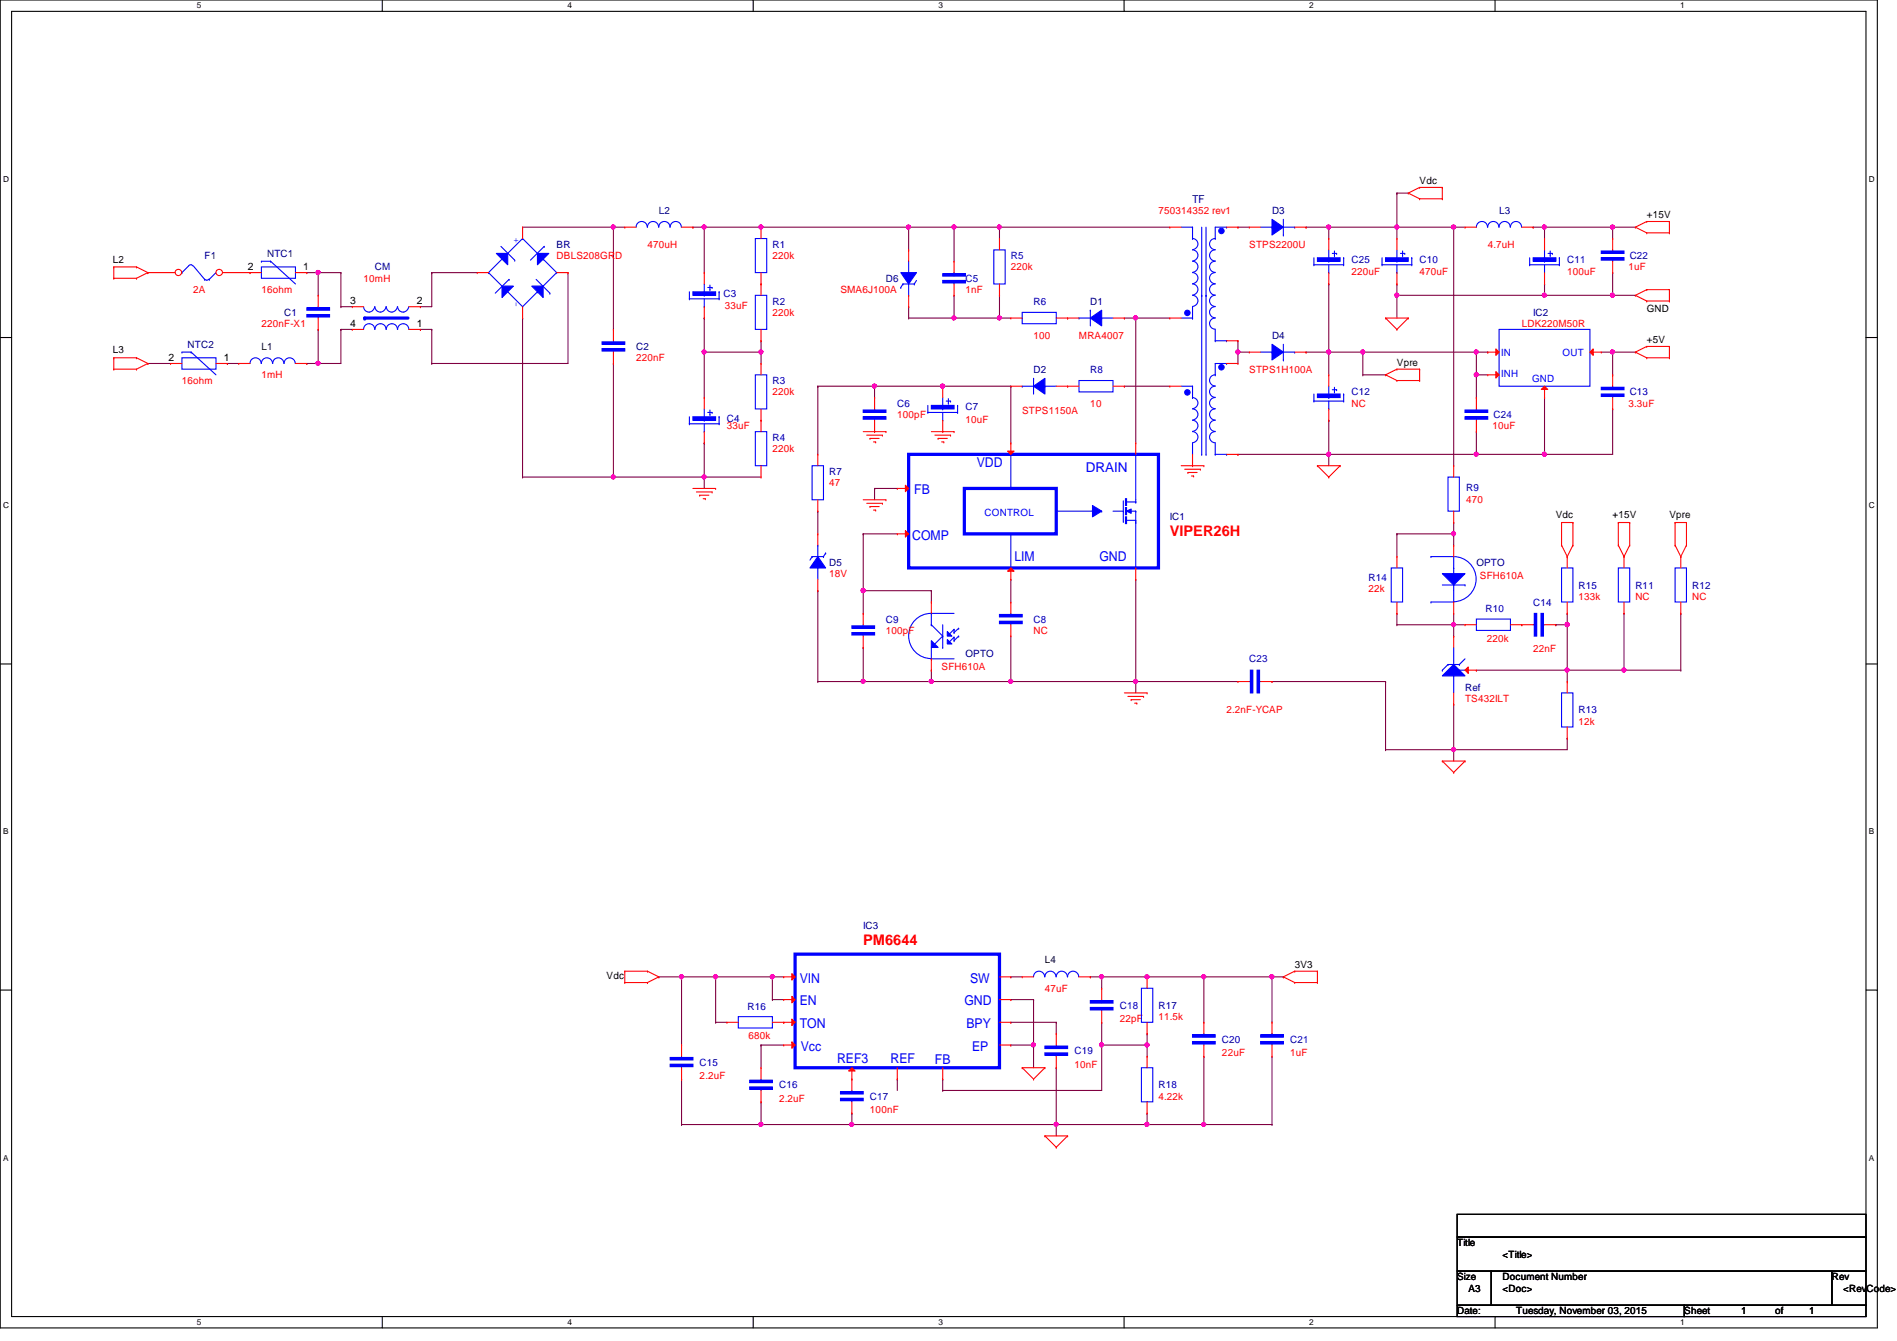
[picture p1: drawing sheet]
<svg xmlns="http://www.w3.org/2000/svg" width="297mm" height="210mm" viewBox="0 0 297 210" stroke-linecap="round" stroke-linejoin="round" font-family="sans-serif">
<defs><g id="words">
<g font-size="2.3" fill="#f00">
<text x="183.2" y="83.9">VIPER26H</text>
<text x="135.2" y="147.9">PM6644</text>
</g>
<g font-size="2.1" fill="#00f">
<text x="143.2" y="77.3">FB</text>
<text x="152.9" y="73.1">VDD</text>
<text x="170" y="74">DRAIN</text>
<text x="142.8" y="84.5">COMP</text>
<text x="158.8" y="87.8">LIM</text>
<text x="172.2" y="87.8">GND</text>
<text x="125.2" y="153.8">VIN</text>
<text x="151.9" y="153.8">SW</text>
<text x="125.2" y="160.9">TON</text>
<text x="125.2" y="157.4">EN</text>
<text x="151" y="157.4">GND</text>
<text x="151.3" y="160.9">BPY</text>
<text x="125.4" y="164.5">Vcc</text>
<text x="131.1" y="166.4">REF3</text>
<text x="139.4" y="166.4">REF</text>
<text x="146.4" y="166.6">FB</text>
<text x="152.2" y="164.5">EP</text>
</g>
<text font-size="1.7" fill="#000080" x="186.7" y="31.8">TF</text>
<g font-size="1.6">
<text x="222.3" y="28.8">Vdc</text>
<text x="257.8" y="34.2">+15V</text>
<text x="17.6" y="41.1">L2</text>
<text x="38.8" y="42.3">2</text>
<text x="47.5" y="42.3">1</text>
<text x="54.8" y="47.6">3</text>
<text x="65.3" y="47.6">2</text>
<text x="54.8" y="51.2">4</text>
<text x="65.3" y="51.2">1</text>
<text x="257.8" y="48.9">GND</text>
<text x="257.8" y="53.7">+5V</text>
<text x="17.6" y="55.3">L3</text>
<text x="26.4" y="56.5">2</text>
<text x="35" y="56.5">1</text>
<text x="218.7" y="57.3">Vpre</text>
<text x="243.6" y="81.1">Vdc</text>
<text x="252.5" y="81.1">+15V</text>
<text x="261.4" y="81.1">Vpre</text>
<text x="95" y="153.3">Vdc</text>
<text x="202.7" y="151.5">3V3</text>
<text x="228.2" y="195.1">Title</text>
<text x="235.3" y="196.8">&lt;Title&gt;</text>
<text x="228.2" y="200.4">Size</text>
<text x="230" y="202.2">A3</text>
<text x="235.3" y="200.4">Document Number</text>
<text x="235.3" y="202.2">&lt;Doc&gt;</text>
<text x="286.8" y="200.4">Rev</text>
<text x="288.6" y="202.2">&lt;RevCode&gt;</text>
<text x="228.2" y="205.7">Date:</text>
<text x="237.4" y="205.7">Tuesday, November 03, 2015</text>
<text x="263.7" y="205.7">Sheet</text>
<text x="272.6" y="205.7">1</text>
<text x="278" y="205.7">of</text>
<text x="283.3" y="205.7">1</text>
</g>
<g font-size="1.6" fill="#000080">
<text x="103.2" y="33.4">L2</text>
<text x="199.2" y="33.4">D3</text>
<text x="234.7" y="33.4">L3</text>
<text x="32" y="40.6">F1</text>
<text x="41.8" y="40.2">NTC1</text>
<text x="87.2" y="38.8">BR</text>
<text x="58.7" y="42.3">CM</text>
<text x="138.7" y="44.1">D6</text>
<text x="170.7" y="47.7">D1</text>
<text x="44.5" y="49.4">C1</text>
<text x="199.2" y="53">D4</text>
<text x="240.1" y="49.4">IC2</text>
<text x="29.4" y="54.4">NTC2</text>
<text x="99.6" y="54.8">C2</text>
<text x="161.8" y="58.3">D2</text>
<text x="183.2" y="81.4">IC1</text>
<text x="129.8" y="88.6">D5</text>
<text x="231.2" y="88.6">OPTO</text>
<text x="151.2" y="102.8">OPTO</text>
<text x="229.4" y="108.1">Ref</text>
<text x="135.2" y="145.5">IC3</text>
</g>
<g font-size="1.6" fill="#f00">
<text x="181.4" y="33.4">750314352 rev1</text>
<text x="87.2" y="40.6">DBLS208GRD</text>
<text x="101.4" y="38.8">470uH</text>
<text x="120.9" y="40.6">220k</text>
<text x="195.6" y="38.8">STPS2200U</text>
<text x="233" y="38.8">4.7uH</text>
<text x="30.3" y="45.9">2A</text>
<text x="40.9" y="45.9">16ohm</text>
<text x="56.9" y="44.1">10mH</text>
<text x="131.6" y="45.9">SMA6J100A</text>
<text x="151.2" y="45.9">1nF</text>
<text x="158.3" y="42.3">220k</text>
<text x="211.6" y="43.1">220uF</text>
<text x="222.3" y="43.1">470uF</text>
<text x="245.4" y="43.1">100uF</text>
<text x="255" y="42.3">1uF</text>
<text x="40.9" y="51.2">220nF-X1</text>
<text x="113.5" y="48.4">33uF</text>
<text x="120.9" y="49.4">220k</text>
<text x="161.8" y="53">100</text>
<text x="168.9" y="53">MRA4007</text>
<text x="238.3" y="51.2">LDK220M50R</text>
<text x="40.9" y="59.2">1mH</text>
<text x="99.6" y="56.6">220nF</text>
<text x="195.6" y="58.3">STPS1H100A</text>
<text x="28.5" y="60.1">16ohm</text>
<text x="120.9" y="61.9">220k</text>
<text x="140.5" y="65.4">100pF</text>
<text x="160.1" y="64.7">STPS1150A</text>
<text x="170.7" y="63.7">10</text>
<text x="211.6" y="63.7">NC</text>
<text x="255" y="63.7">3.3uF</text>
<text x="113.8" y="67.2">33uF</text>
<text x="120.9" y="70.8">220k</text>
<text x="151.2" y="66.2">10uF</text>
<text x="233.7" y="67.2">10uF</text>
<text x="129.8" y="76.1">47</text>
<text x="229.6" y="78.8">470</text>
<text x="129.8" y="90.3">18V</text>
<text x="214.3" y="92.7">22k</text>
<text x="231.7" y="90.7">SFH610A</text>
<text x="247.2" y="93.9">133k</text>
<text x="256.1" y="93.9">NC</text>
<text x="265" y="93.9">NC</text>
<text x="138.7" y="99.2">100pF</text>
<text x="161.8" y="99.2">NC</text>
<text x="232.8" y="100.5">220k</text>
<text x="147.4" y="104.9">SFH610A</text>
<text x="240.1" y="102.1">22nF</text>
<text x="192.1" y="111.7">2.2nF-YCAP</text>
<text x="229.4" y="109.9">TS432ILT</text>
<text x="247.2" y="113.5">12k</text>
<text x="163.6" y="155.2">47uF</text>
<text x="175.3" y="160">22pF</text>
<text x="181.4" y="159.7">11.5k</text>
<text x="117.2" y="162.7">680k</text>
<text x="168.2" y="167.1">10nF</text>
<text x="191.3" y="165.4">22uF</text>
<text x="202" y="165.4">1uF</text>
<text x="109.6" y="168.9">2.2uF</text>
<text x="122" y="172.5">2.2uF</text>
<text x="181.4" y="172.1">4.22k</text>
<text x="136.2" y="174.2">100nF</text>
</g>
<g font-size="1.6" fill="#00f">
<text x="81.2" y="38.1" transform="rotate(-90 81.2 38.1)">+</text>
<text x="81.2" y="48" transform="rotate(-90 81.2 48)">-</text>
<text x="235.1" y="59.1">INH</text>
<text x="235.1" y="55.7">IN</text>
<text x="239.9" y="59.8">GND</text>
<text x="244.7" y="55.7">OUT</text>
<text x="154.2" y="80.7">CONTROL</text>
</g>
<g font-size="1.6" fill="#0000a0">
<text x="120.9" y="38.8">R1</text>
<text x="158.3" y="40.6">R5</text>
<text x="211.6" y="41.1">C25</text>
<text x="222.3" y="41.1">C10</text>
<text x="245.4" y="41.1">C11</text>
<text x="255.2" y="40.6">C22</text>
<text x="113.3" y="46.4">C3</text>
<text x="120.9" y="47.7">R2</text>
<text x="151.2" y="44.1">C5</text>
<text x="161.8" y="47.7">R6</text>
<text x="170.7" y="58.3">R8</text>
<text x="113.8" y="66">C4</text>
<text x="120.9" y="60.1">R3</text>
<text x="140.5" y="63.7">C6</text>
<text x="151.2" y="64.2">C7</text>
<text x="211.6" y="61.9">C12</text>
<text x="233.8" y="65.4">C24</text>
<text x="255.2" y="61.9">C13</text>
<text x="120.9" y="69">R4</text>
<text x="129.8" y="74.3">R7</text>
<text x="229.6" y="76.8">R9</text>
<text x="214.3" y="90.9">R14</text>
<text x="232.6" y="95.8">R10</text>
<text x="240.1" y="94.8">C14</text>
<text x="247.2" y="92.1">R15</text>
<text x="256.1" y="92.1">R11</text>
<text x="265" y="92.1">R12</text>
<text x="138.7" y="97.5">C9</text>
<text x="161.8" y="97.5">C8</text>
<text x="195.6" y="103.7">C23</text>
<text x="247.2" y="111.7">R13</text>
<text x="117" y="158.1">R16</text>
<text x="175.3" y="157.9">C18</text>
<text x="181.4" y="157.9">R17</text>
<text x="109.6" y="166.8">C15</text>
<text x="168.2" y="165">C19</text>
<text x="191.3" y="163.2">C20</text>
<text x="202" y="163.2">C21</text>
<text x="122" y="170.3">C16</text>
<text x="136.2" y="172.1">C17</text>
<text x="181.4" y="170.3">R18</text>
</g>
<g font-size="1.6" fill="#000040">
<text x="40.9" y="54.8">L1</text>
<text x="163.6" y="150.8">L4</text>
</g>
<g font-size="1.3">
<text x="30.8" y="1.3">5</text>
<text x="88.9" y="1.3">4</text>
<text x="146.9" y="1.3">3</text>
<text x="205" y="1.3">2</text>
<text x="263.1" y="1.3">1</text>
<text x=".5" y="28.4">D</text>
<text x="292.6" y="28.4">D</text>
<text x=".5" y="79.5">C</text>
<text x="292.6" y="79.5">C</text>
<text x=".5" y="130.6">B</text>
<text x="292.6" y="130.6">B</text>
<text x=".5" y="181.7">A</text>
<text x="292.6" y="181.7">A</text>
<text x="30.8" y="207.4">5</text>
<text x="88.9" y="207.4">4</text>
<text x="146.9" y="207.4">3</text>
<text x="205" y="207.4">2</text>
<text x="263.1" y="207.4">1</text>
</g>
</g></defs>
<path d="M0 0h294v207.9h-294zM1.8 1.8h290.4v204.3h-290.4z" fill="none" stroke="#000" stroke-width=".17"/>
<g fill="#fff">
<path d="M30.8 .2h.7v1.4h-.7z"/>
<path d="M30.8 206.2h.7v1.4h-.7z"/>
</g>
<path d="M59.9 0v1.8M59.9 206.1v1.8" fill="none" stroke="#000" stroke-width=".17"/>
<g fill="#fff">
<path d="M88.9 .2h.6v1.4h-.6z"/>
<path d="M88.9 206.2h.6v1.4h-.6z"/>
</g>
<path d="M117.9 0v1.8M117.9 206.1v1.8" fill="none" stroke="#000" stroke-width=".17"/>
<g fill="#fff">
<path d="M146.9 .2h.7v1.4h-.7z"/>
<path d="M146.9 206.2h.7v1.4h-.7z"/>
</g>
<path d="M176 0v1.8M176 206.1v1.8" fill="none" stroke="#000" stroke-width=".17"/>
<g fill="#fff">
<path d="M205 .2h.7v1.4h-.7z"/>
<path d="M205 206.2h.7v1.4h-.7z"/>
</g>
<path d="M234.1 0v1.8M234.1 206.1v1.8" fill="none" stroke="#000" stroke-width=".17"/>
<g fill="#fff">
<path d="M263.1 .2h.7v1.4h-.7z"/>
<path d="M263.1 206.2h.7v1.4h-.7z"/>
<path d="M.5 27.3h.9v1.4h-.9z"/>
<path d="M292.6 27.3h.9v1.4h-.9z"/>
<path d="M.5 78.4h.9v1.4h-.9z"/>
<path d="M292.6 78.4h.9v1.4h-.9z"/>
</g>
<path d="M0 52.8h1.8M292.2 52.8h1.8" fill="none" stroke="#000" stroke-width=".17"/>
<g fill="#fff">
<path d="M.5 129.5h.8v1.4h-.8z"/>
<path d="M292.6 129.5h.9v1.4h-.9z"/>
</g>
<path d="M0 103.9h1.8M292.2 103.9h1.8" fill="none" stroke="#000" stroke-width=".17"/>
<g fill="#fff">
<path d="M.5 180.5h.8v1.4h-.8z"/>
<path d="M292.6 180.5h.9v1.4h-.9z"/>
</g>
<path d="M0 155h1.8M292.2 155h1.8" fill="none" stroke="#000" stroke-width=".17"/>
<path d="M158.3 60.5h.1M158.3 60.5v8.8M135.2 83.6h.1M135.2 83.6v8.9M135.2 101.3h.1M135.2 101.3v5.4" fill="none" stroke="#800040" stroke-width=".17"/>
<circle cx="135.1" cy="106.7" r=".32" fill="#f0f"/>
<circle cx="135.1" cy="106.7" r=".32" fill="none" stroke="#f0f" stroke-width=".17"/>
<path d="M108.5 35.6h.1M108.5 35.6h1.8M110.3 35.6h.1M110.3 35.6v7.1M96.1 56.9h.1M96.1 56.9v17.8M135.2 83.6h.1M135.2 83.6h5.3M158.3 90.7h.1M158.3 90.7v3.5M135.2 106.7h.1M135.2 106.7h10.6" fill="none" stroke="#800040" stroke-width=".17"/>
<circle cx="96" cy="74.6" r=".32" fill="#f0f"/>
<circle cx="96" cy="74.6" r=".32" fill="none" stroke="#f0f" stroke-width=".17"/>
<path d="M81.8 35.6h.1M81.8 35.6h14.3M96.1 35.6h.1M96.1 35.6v16M88.9 42.7h.1M88.9 42.7v14.2M81.8 74.7h.1M81.8 74.7h14.3" fill="none" stroke="#800040" stroke-width=".17"/>
<circle cx="96" cy="35.5" r=".32" fill="#f0f"/>
<circle cx="96" cy="35.5" r=".32" fill="none" stroke="#f0f" stroke-width=".17"/>
<path d="M96.1 35.6h.1M96.1 35.6h1.7M110.3 35.6h.1M110.3 35.6h8.9" fill="none" stroke="#800040" stroke-width=".17"/>
<circle cx="119.1" cy="35.5" r=".32" fill="#f0f"/>
<circle cx="119.1" cy="35.5" r=".32" fill="none" stroke="#f0f" stroke-width=".17"/>
<circle cx="110.3" cy="35.5" r=".32" fill="#f0f"/>
<circle cx="110.3" cy="35.5" r=".32" fill="none" stroke="#f0f" stroke-width=".17"/>
<g fill="none" stroke="#800040" stroke-width=".17">
<path d="M218.7 35.6h.1M218.7 35.6h8.9M53.4 42.7h.1M53.4 42.7v5.3M65.8 48h.1M65.8 51.6h.1M65.8 51.6h1.8M67.6 42.7h.1M67.6 51.6h.1M67.6 56.9h.1M67.6 42.7v5.3h-1.8M67.6 51.6v5.3"/>
<path d="M67.6 42.7h7.1M67.6 56.9h21.3"/>
</g>
<circle cx="227.6" cy="35.5" r=".32" fill="#f0f"/>
<circle cx="227.6" cy="35.5" r=".32" fill="none" stroke="#f0f" stroke-width=".17"/>
<circle cx="218.7" cy="35.5" r=".32" fill="#f0f"/>
<circle cx="218.7" cy="35.5" r=".32" fill="none" stroke="#f0f" stroke-width=".17"/>
<path d="M204.5 35.6h.1M204.5 35.6h3.6" fill="none" stroke="#800040" stroke-width=".17"/>
<circle cx="208" cy="35.5" r=".32" fill="#f0f"/>
<circle cx="208" cy="35.5" r=".32" fill="none" stroke="#f0f" stroke-width=".17"/>
<path d="M218.7 35.6h.1M218.7 35.6v1.7M240.1 35.6h.1M240.1 35.6h12.4M241.8 35.6h.1M241.8 35.6v1.7M241.8 44.4h.1M241.8 44.4v1.8" fill="none" stroke="#800040" stroke-width=".17"/>
<circle cx="241.8" cy="35.5" r=".32" fill="#f0f"/>
<circle cx="241.8" cy="35.5" r=".32" fill="none" stroke="#f0f" stroke-width=".17"/>
<path d="M193.8 53.3h.1M193.8 53.3v1.8" fill="none" stroke="#800040" stroke-width=".17"/>
<circle cx="193.8" cy="55.1" r=".32" fill="#f0f"/>
<circle cx="193.8" cy="55.1" r=".32" fill="none" stroke="#f0f" stroke-width=".17"/>
<path d="M252.5 35.6h.1M252.5 35.6h3.6M252.5 35.6v1.7M204.5 55.1h.1M204.5 55.1h3.6M208.1 55.1h.1M208.1 55.1v3.6M193.8 71.1h.1M208.1 65.8h.1M208.1 65.8v5.3h-14.3" fill="none" stroke="#800040" stroke-width=".17"/>
<circle cx="252.5" cy="35.5" r=".32" fill="#f0f"/>
<circle cx="252.5" cy="35.5" r=".32" fill="none" stroke="#f0f" stroke-width=".17"/>
<path d="M252.5 46.2h.1M252.5 42.7h.1M252.5 46.2h3.6M252.5 42.7v3.5" fill="none" stroke="#800040" stroke-width=".17"/>
<circle cx="252.5" cy="46.2" r=".32" fill="#f0f"/>
<circle cx="252.5" cy="46.2" r=".32" fill="none" stroke="#f0f" stroke-width=".17"/>
<path d="M208.1 55.1h5.3M213.4 55.1h.1M241.8 62.2h.1M241.8 62.2v8.9" fill="none" stroke="#800040" stroke-width=".17"/>
<circle cx="241.8" cy="71.1" r=".32" fill="#f0f"/>
<circle cx="241.8" cy="71.1" r=".32" fill="none" stroke="#f0f" stroke-width=".17"/>
<path d="M208.1 71.1h23.1M231.2 71.1h.1" fill="none" stroke="#800040" stroke-width=".17"/>
<circle cx="208" cy="71.1" r=".32" fill="#f0f"/>
<circle cx="208" cy="71.1" r=".32" fill="none" stroke="#f0f" stroke-width=".17"/>
<circle cx="231.2" cy="71.1" r=".32" fill="#f0f"/>
<circle cx="231.2" cy="71.1" r=".32" fill="none" stroke="#f0f" stroke-width=".17"/>
<path d="M149.4 35.6h.1M149.4 35.6h33.8M149.4 35.6v5.3M156.5 35.6h.1M156.5 35.6v1.7M252.5 55.1h.1M252.5 55.1h3.6M252.5 64h.1M252.5 64v7.1" fill="none" stroke="#800040" stroke-width=".17"/>
<circle cx="156.5" cy="35.5" r=".32" fill="#f0f"/>
<circle cx="156.5" cy="35.5" r=".32" fill="none" stroke="#f0f" stroke-width=".17"/>
<path d="M149.4 46.2h.1M149.4 49.8h.1M149.4 46.2v3.6M149.4 49.8h8.9M156.5 46.2h.1M156.5 49.8h.1M156.5 46.2v3.6" fill="none" stroke="#800040" stroke-width=".17"/>
<circle cx="156.5" cy="49.8" r=".32" fill="#f0f"/>
<circle cx="156.5" cy="49.8" r=".32" fill="none" stroke="#f0f" stroke-width=".17"/>
<path d="M176.1 49.8h.1M176.1 49.8h7.1M177.8 49.8h.1M177.8 90.7h.1M177.8 90.7v16" fill="none" stroke="#800040" stroke-width=".17"/>
<circle cx="177.8" cy="106.7" r=".32" fill="#f0f"/>
<circle cx="177.8" cy="106.7" r=".32" fill="none" stroke="#f0f" stroke-width=".17"/>
<path d="M23.2 56.9h.1M23.2 56.9h3.5M48 42.7h.1M48 42.7h1.8M145.8 106.7h12.5M158.3 106.7h.1M177.8 106.7h.1M177.8 106.7v1.8" fill="none" stroke="#800040" stroke-width=".17"/>
<circle cx="49.8" cy="42.6" r=".32" fill="#f0f"/>
<circle cx="49.8" cy="42.6" r=".32" fill="none" stroke="#f0f" stroke-width=".17"/>
<path d="M35.6 56.9h.1M35.6 56.9h1.8M48 56.9h.1M49.8 51.6h.1M49.8 51.6v5.3h-1.8M53.4 51.6h.1M53.4 48h.1M53.4 51.6v5.3M53.4 48h1.8M53.4 51.6h1.8" fill="none" stroke="#800040" stroke-width=".17"/>
<circle cx="49.8" cy="56.9" r=".32" fill="#f0f"/>
<circle cx="49.8" cy="56.9" r=".32" fill="none" stroke="#f0f" stroke-width=".17"/>
<path d="M49.8 56.9h.1M49.8 42.7h.1M49.8 56.9h3.6M49.8 42.7v3.5M49.8 42.7h3.6M81.8 49.8h.1M81.8 49.8v24.9M110.3 49.8h.1M110.3 49.8v5.3" fill="none" stroke="#800040" stroke-width=".17"/>
<circle cx="110.3" cy="55.1" r=".32" fill="#f0f"/>
<circle cx="110.3" cy="55.1" r=".32" fill="none" stroke="#f0f" stroke-width=".17"/>
<path d="M110.3 55.1h.1M110.3 55.1v7.1M119.2 53.3h.1M119.2 53.3v1.8h-8.9" fill="none" stroke="#800040" stroke-width=".17"/>
<circle cx="119.1" cy="55.1" r=".32" fill="#f0f"/>
<circle cx="119.1" cy="55.1" r=".32" fill="none" stroke="#f0f" stroke-width=".17"/>
<path d="M119.2 55.1h.1M119.2 55.1v1.8M110.3 69.3h.1M110.3 74.7h.1M110.3 69.3v5.4M110.3 74.7h8.9" fill="none" stroke="#800040" stroke-width=".17"/>
<circle cx="110.3" cy="74.6" r=".32" fill="#f0f"/>
<circle cx="110.3" cy="74.6" r=".32" fill="none" stroke="#f0f" stroke-width=".17"/>
<path d="M142.3 35.6h.1M142.3 35.6v3.5M142.3 35.6h7.1M96.1 74.7h.1M96.1 74.7h14.2M110.3 74.7h.1M110.3 74.7v1.8" fill="none" stroke="#800040" stroke-width=".17"/>
<circle cx="149.4" cy="35.5" r=".32" fill="#f0f"/>
<circle cx="149.4" cy="35.5" r=".32" fill="none" stroke="#f0f" stroke-width=".17"/>
<circle cx="142.3" cy="35.5" r=".32" fill="#f0f"/>
<circle cx="142.3" cy="35.5" r=".32" fill="none" stroke="#f0f" stroke-width=".17"/>
<path d="M142.3 48h.1M142.3 49.8h.1M142.3 48v1.8M142.3 49.8h7.1" fill="none" stroke="#800040" stroke-width=".17"/>
<circle cx="149.4" cy="49.8" r=".32" fill="#f0f"/>
<circle cx="149.4" cy="49.8" r=".32" fill="none" stroke="#f0f" stroke-width=".17"/>
<path d="M177.8 49.8h.1M177.8 49.8v19.5" fill="none" stroke="#800040" stroke-width=".17"/>
<circle cx="177.8" cy="49.8" r=".32" fill="#f0f"/>
<circle cx="177.8" cy="49.8" r=".32" fill="none" stroke="#f0f" stroke-width=".17"/>
<path d="M193.8 35.6h.1M193.8 35.6h1.8M147.6 60.5h.1M147.6 60.5h10.7M176.1 60.5h.1M176.1 60.5h7.1" fill="none" stroke="#800040" stroke-width=".17"/>
<circle cx="147.6" cy="60.4" r=".32" fill="#f0f"/>
<circle cx="147.6" cy="60.4" r=".32" fill="none" stroke="#f0f" stroke-width=".17"/>
<path d="M218.7 97.8h.1M218.7 97.8h8.9" fill="none" stroke="#800040" stroke-width=".17"/>
<circle cx="227.6" cy="97.8" r=".32" fill="#f0f"/>
<circle cx="227.6" cy="97.8" r=".32" fill="none" stroke="#f0f" stroke-width=".17"/>
<path d="M218.7 83.6h.1M218.7 83.6v3.5M218.7 83.6h8.9M227.6 110.2h.1M227.6 110.2v7.1" fill="none" stroke="#800040" stroke-width=".17"/>
<circle cx="227.6" cy="83.5" r=".32" fill="#f0f"/>
<circle cx="227.6" cy="83.5" r=".32" fill="none" stroke="#f0f" stroke-width=".17"/>
<path d="M227.6 83.6h.1M227.6 83.6v1.7M245.4 104.9h.1M245.4 104.9v1.8" fill="none" stroke="#800040" stroke-width=".17"/>
<circle cx="245.4" cy="104.9" r=".32" fill="#f0f"/>
<circle cx="245.4" cy="104.9" r=".32" fill="none" stroke="#f0f" stroke-width=".17"/>
<path d="M128.1 60.5h.1M128.1 60.5h8.8M136.9 76.5h.1M136.9 76.5v1.7M136.9 76.5h3.6M227.6 81.8h.1M227.6 81.8v1.8M231.2 104.9h.1M231.2 104.9h14.2" fill="none" stroke="#800040" stroke-width=".17"/>
<circle cx="136.9" cy="60.4" r=".32" fill="#f0f"/>
<circle cx="136.9" cy="60.4" r=".32" fill="none" stroke="#f0f" stroke-width=".17"/>
<path d="M128.1 80h.1M128.1 92.5h.1M128.1 80v3.6M128.1 92.5v14.2M135.2 92.5h.1M135.2 92.5h10.6M135.2 92.5v3.5M145.8 92.5h.1M145.8 92.5v1.7M128.1 106.7h.1M128.1 106.7h7.1" fill="none" stroke="#800040" stroke-width=".17"/>
<circle cx="135.1" cy="92.4" r=".32" fill="#f0f"/>
<circle cx="135.1" cy="92.4" r=".32" fill="none" stroke="#f0f" stroke-width=".17"/>
<path d="M145.8 104.9h.1M145.8 104.9v1.8" fill="none" stroke="#800040" stroke-width=".17"/>
<circle cx="145.8" cy="106.7" r=".32" fill="#f0f"/>
<circle cx="145.8" cy="106.7" r=".32" fill="none" stroke="#f0f" stroke-width=".17"/>
<g fill="none" stroke="#800040" stroke-width=".17">
<path d="M119.2 35.6h.1M119.2 35.6h23.1M208.1 35.6h.1M208.1 35.6v1.7M208.1 35.6h10.6M193.8 55.1h.1M193.8 55.1h1.8M193.8 55.1v1.8M208.1 44.4h.1M208.1 44.4v10.7M128.1 60.5h.1M128.1 60.5v10.6"/>
<path d="M136.9 60.5h.1M136.9 60.5v1.7M136.9 60.5h10.7M208.1 71.1h.1M208.1 71.1v1.8"/>
</g>
<circle cx="208" cy="55.1" r=".32" fill="#f0f"/>
<circle cx="208" cy="55.1" r=".32" fill="none" stroke="#f0f" stroke-width=".17"/>
<path d="M218.7 46.2h.1M218.7 46.2h33.8M241.8 46.2h.1" fill="none" stroke="#800040" stroke-width=".17"/>
<circle cx="241.8" cy="46.2" r=".32" fill="#f0f"/>
<circle cx="241.8" cy="46.2" r=".32" fill="none" stroke="#f0f" stroke-width=".17"/>
<circle cx="218.7" cy="46.2" r=".32" fill="#f0f"/>
<circle cx="218.7" cy="46.2" r=".32" fill="none" stroke="#f0f" stroke-width=".17"/>
<g fill="none" stroke="#800040" stroke-width=".17">
<path d="M227.6 35.6h.1M227.6 35.6v37.3M227.6 35.6h1.8M218.7 44.4h.1M218.7 46.2h.1M218.7 44.4v5.4M252.5 55.1h.1M252.5 55.1v3.6M241.8 71.1h.1M241.8 71.1h10.7M245.4 96h.1M245.4 96v1.8"/>
<path d="M227.6 117.3h.1M227.6 117.3h17.8M227.6 117.3v1.8"/>
</g>
<circle cx="252.5" cy="55.1" r=".32" fill="#f0f"/>
<circle cx="252.5" cy="55.1" r=".32" fill="none" stroke="#f0f" stroke-width=".17"/>
<path d="M227.6 97.8h.1M227.6 97.8h1.8M243.6 97.8h.1M243.6 97.8h1.8" fill="none" stroke="#800040" stroke-width=".17"/>
<circle cx="245.4" cy="97.8" r=".32" fill="#f0f"/>
<circle cx="245.4" cy="97.8" r=".32" fill="none" stroke="#f0f" stroke-width=".17"/>
<g fill="none" stroke="#800040" stroke-width=".17">
<path d="M227.6 97.8h.1M227.6 96v1.8M245.4 97.8h.1M245.4 97.8v7.1M177.8 106.7h.1M177.8 106.7h16M199.2 106.7h.1M199.2 106.7h17.8M217 106.7h.1M217 117.3h.1M217 106.7v10.6M217 117.3h10.6"/>
<path d="M245.4 115.6h.1M245.4 115.6v1.7"/>
</g>
<circle cx="227.6" cy="117.3" r=".32" fill="#f0f"/>
<circle cx="227.6" cy="117.3" r=".32" fill="none" stroke="#f0f" stroke-width=".17"/>
<path d="M170.7 152.9h.1M170.7 152.9h8.9M172.5 152.9h.1M172.5 152.9v1.8" fill="none" stroke="#800040" stroke-width=".17"/>
<circle cx="172.5" cy="152.9" r=".32" fill="#f0f"/>
<circle cx="172.5" cy="152.9" r=".32" fill="none" stroke="#f0f" stroke-width=".17"/>
<path d="M172.5 160h.1M172.5 163.6h.1M172.5 160v3.6M172.5 163.6h7.1M179.6 161.8h.1M179.6 163.6h.1M179.6 161.8v3.6" fill="none" stroke="#800040" stroke-width=".17"/>
<circle cx="179.6" cy="163.5" r=".32" fill="#f0f"/>
<circle cx="179.6" cy="163.5" r=".32" fill="none" stroke="#f0f" stroke-width=".17"/>
<path d="M179.6 152.9h.1M179.6 152.9h8.9" fill="none" stroke="#800040" stroke-width=".17"/>
<circle cx="179.6" cy="152.9" r=".32" fill="#f0f"/>
<circle cx="179.6" cy="152.9" r=".32" fill="none" stroke="#f0f" stroke-width=".17"/>
<path d="M188.5 152.9h.1M188.5 152.9v7.1" fill="none" stroke="#800040" stroke-width=".17"/>
<circle cx="188.5" cy="152.9" r=".32" fill="#f0f"/>
<circle cx="188.5" cy="152.9" r=".32" fill="none" stroke="#f0f" stroke-width=".17"/>
<path d="M179.6 176h.1M188.5 165.4h.1M188.5 165.4v10.6h-8.9" fill="none" stroke="#800040" stroke-width=".17"/>
<circle cx="188.5" cy="176" r=".32" fill="#f0f"/>
<circle cx="188.5" cy="176" r=".32" fill="none" stroke="#f0f" stroke-width=".17"/>
<circle cx="179.6" cy="176" r=".32" fill="#f0f"/>
<circle cx="179.6" cy="176" r=".32" fill="none" stroke="#f0f" stroke-width=".17"/>
<path d="M158.3 152.9h.1M158.3 156.5h.1M158.3 152.9h1.8M158.3 156.5h3.5M161.8 156.5h.1M161.8 156.5v7.1M140.5 168.9h.1M140.5 168.9v1.8M179.6 174.2h.1M179.6 174.2v1.8" fill="none" stroke="#800040" stroke-width=".17"/>
<circle cx="161.8" cy="163.5" r=".32" fill="#f0f"/>
<circle cx="161.8" cy="163.5" r=".32" fill="none" stroke="#f0f" stroke-width=".17"/>
<g fill="none" stroke="#800040" stroke-width=".17">
<path d="M147.6 168.9h.1M147.6 170.7h.1M147.6 168.9v1.8M158.3 163.6h.1M158.3 160h.1M158.3 163.6h3.5M158.3 160h7.1M165.4 160h.1M165.4 167.1h.1M165.4 176h.1M165.4 160v1.8M165.4 167.1v10.7"/>
<path d="M165.4 176h14.2M172.5 163.6h.1M172.5 163.6v7.1h-24.9"/>
</g>
<circle cx="172.5" cy="163.5" r=".32" fill="#f0f"/>
<circle cx="172.5" cy="163.5" r=".32" fill="none" stroke="#f0f" stroke-width=".17"/>
<path d="M119.2 163.6h.1M119.2 176h.1M119.2 172.5h.1M119.2 163.6v3.5M119.2 172.5v3.5M119.2 163.6h3.5M119.2 176h46.2M133.4 174.2h.1M133.4 176h.1M133.4 174.2v1.8" fill="none" stroke="#800040" stroke-width=".17"/>
<circle cx="165.4" cy="176" r=".32" fill="#f0f"/>
<circle cx="165.4" cy="176" r=".32" fill="none" stroke="#f0f" stroke-width=".17"/>
<circle cx="133.4" cy="176" r=".32" fill="#f0f"/>
<circle cx="133.4" cy="176" r=".32" fill="none" stroke="#f0f" stroke-width=".17"/>
<path d="M120.9 156.5h.1M120.9 152.9h.1M120.9 156.5h1.8M120.9 152.9v3.6M120.9 152.9h1.8" fill="none" stroke="#800040" stroke-width=".17"/>
<circle cx="120.9" cy="152.9" r=".32" fill="#f0f"/>
<circle cx="120.9" cy="152.9" r=".32" fill="none" stroke="#f0f" stroke-width=".17"/>
<path d="M218.7 30.2h.1M218.7 30.2v5.4M218.7 30.2h1.8M103.2 152.9h.1M103.2 152.9h3.5M112.1 152.9h.1M112.1 152.9v7.1M112.1 160h.1M112.1 160h1.7" fill="none" stroke="#800040" stroke-width=".17"/>
<circle cx="112" cy="152.9" r=".32" fill="#f0f"/>
<circle cx="112" cy="152.9" r=".32" fill="none" stroke="#f0f" stroke-width=".17"/>
<path d="M112.1 152.9h.1M112.1 152.9h8.8M106.7 168.9h.1M106.7 176h.1M106.7 168.9v7.1M106.7 176h12.5" fill="none" stroke="#800040" stroke-width=".17"/>
<circle cx="119.1" cy="176" r=".32" fill="#f0f"/>
<circle cx="119.1" cy="176" r=".32" fill="none" stroke="#f0f" stroke-width=".17"/>
<path d="M106.7 152.9h.1M106.7 152.9v10.7" fill="none" stroke="#800040" stroke-width=".17"/>
<circle cx="106.7" cy="152.9" r=".32" fill="#f0f"/>
<circle cx="106.7" cy="152.9" r=".32" fill="none" stroke="#f0f" stroke-width=".17"/>
<path d="M213.4 58.7h.1M213.4 55.1h.1M213.4 58.7h3.6M213.4 55.1v3.6M213.4 55.1h17.8M231.2 55.1h.1M106.7 152.9h.1M106.7 152.9h5.4M188.5 152.9h10.7M199.2 152.9h.1" fill="none" stroke="#800040" stroke-width=".17"/>
<circle cx="213.4" cy="55.1" r=".32" fill="#f0f"/>
<circle cx="213.4" cy="55.1" r=".32" fill="none" stroke="#f0f" stroke-width=".17"/>
<circle cx="231.2" cy="55.1" r=".32" fill="#f0f"/>
<circle cx="231.2" cy="55.1" r=".32" fill="none" stroke="#f0f" stroke-width=".17"/>
<path d="M254.3 96h.1M254.3 96v8.9M245.4 104.9h8.9M254.3 104.9h.1M199.2 152.9h.1M199.2 152.9v7.1" fill="none" stroke="#800040" stroke-width=".17"/>
<circle cx="199.2" cy="152.9" r=".32" fill="#f0f"/>
<circle cx="199.2" cy="152.9" r=".32" fill="none" stroke="#f0f" stroke-width=".17"/>
<path d="M231.2 58.7h.1M231.2 58.7h1.8M250.7 55.1h1.8M252.5 55.1h.1M199.2 152.9h1.8M201 152.9h.1M188.5 176h.1M188.5 176h10.7M199.2 176h.1M199.2 165.4v10.6" fill="none" stroke="#800040" stroke-width=".17"/>
<circle cx="231.2" cy="58.6" r=".32" fill="#f0f"/>
<circle cx="231.2" cy="58.6" r=".32" fill="none" stroke="#f0f" stroke-width=".17"/>
<path d="M231.2 58.7v3.5M231.2 62.2h.1M231.2 67.6h.1M231.2 67.6v3.5h10.6M241.8 71.1h.1M254.3 104.9h8.9M263.2 104.9h.1" fill="none" stroke="#800040" stroke-width=".17"/>
<circle cx="254.3" cy="104.9" r=".32" fill="#f0f"/>
<circle cx="254.3" cy="104.9" r=".32" fill="none" stroke="#f0f" stroke-width=".17"/>
<path d="M231.2 55.1h.1M231.2 55.1v3.6M231.2 55.1h1.8M233 55.1h.1M158.3 99.6v7.1M218.7 96h.1M218.7 96v1.8M227.6 99.6h.1M227.6 97.8v1.8M263.2 96h.1M263.2 96v8.9M158.3 106.7h.1" fill="none" stroke="#800040" stroke-width=".17"/>
<circle cx="158.3" cy="106.7" r=".32" fill="#f0f"/>
<circle cx="158.3" cy="106.7" r=".32" fill="none" stroke="#f0f" stroke-width=".17"/>
<path d="M158.3 106.7h19.5M177.8 106.7h.1M161.8 163.6h.1M161.8 163.6v3.5" fill="none" stroke="#800040" stroke-width=".17"/>
<g fill="none" stroke="#f00" stroke-width=".17">
<path d="M220.5 30.2h.1M220.5 30.2l1.8 .9M222.3 29.3h.1M222.3 31.1h.1M222.3 29.3h3.5M222.3 29.3l-1.8 .9M222.3 31.1h3.5M225.8 31.1h.1M225.8 29.3h.1M225.8 29.3v1.8M256.1 35.6h.1M256.1 35.6l1.7 .8"/>
<path d="M257.8 34.7h.1M257.8 36.4h.1M257.8 34.7h3.6M257.8 34.7l-1.7 .9M257.8 36.4h3.6M261.4 36.4h.1M261.4 34.7h.1M261.4 34.7v1.7M17.8 43.6h.1M17.8 41.8h.1M17.8 57.8h.1M17.8 56h.1"/>
<path d="M17.8 41.8h3.6M17.8 43.6h3.6M17.8 41.8v1.8M17.8 56v1.8M17.8 56h3.6M17.8 57.8h3.6M21.4 41.8h.1M21.4 43.6h.1M21.4 56h.1M21.4 57.8h.1M21.4 41.8l1.8 .9M21.4 56l1.8 .9"/>
<path d="M23.2 42.7h.1M23.2 56.9h.1M23.2 42.7l-1.8 .9M23.2 56.9l-1.8 .9M217 58.7h.1M217 49.8h.1M217 58.7l1.7 .9M217 49.8h3.5M217 49.8l1.7 1.8M218.7 57.8h.1M218.7 59.6h.1M218.7 51.6h.1"/>
<path d="M218.7 57.8h3.6M218.7 57.8l-1.7 .9M218.7 59.6h3.6M220.5 49.8h.1M220.5 49.8l-1.8 1.8M222.3 59.6h.1M222.3 57.8h.1M222.3 57.8v1.8M256.1 46.2h.1M256.1 55.1h.1M256.1 46.2l1.7 .9M256.1 55.1l1.7 .9"/>
<path d="M257.8 45.3h.1M257.8 47.1h.1M257.8 54.2h.1M257.8 56h.1M257.8 56h3.6M257.8 45.3h3.6M257.8 45.3l-1.7 .9M257.8 47.1h3.6M257.8 54.2h3.6M257.8 54.2l-1.7 .9M261.4 47.1h.1M261.4 45.3h.1"/>
<path d="M261.4 56h.1M261.4 54.2h.1M261.4 45.3v1.8M261.4 54.2v1.8M108.5 76.5h3.6M109 77h2.5M109.6 77.5h.1M109.6 77.5h1.4M110.1 78.1h.3M110.4 78.1h.1M111.5 77h.1M112.1 76.5h.1"/>
<path d="M135.2 67.6h3.5M135.2 78.2h3.5M135.7 68.1h2.5M135.7 78.8h2.5M136.2 79.3h.1M136.2 68.6h.1M136.2 68.6h1.5M136.2 79.3h1.5M136.8 69.2h.3M136.8 79.8h.3M137.1 79.8h.1M137.1 69.2h.1"/>
<path d="M138.2 78.8h.1M138.2 68.1h.1M138.7 78.2h.1M138.7 67.6h.1M145.8 67.6h3.6M146.4 68.1h2.4M146.9 68.6h.1M146.9 68.6h1.4M147.4 69.2h.4M147.8 69.2h.1M148.8 68.1h.1M149.4 67.6h.1"/>
<path d="M185 72.9h3.5M185.5 73.4h2.5M186 74h.1M186 74h1.4M186.6 74.5h.3M186.9 74.5h.1M188 73.4h.1M188.5 72.9h.1M206.3 72.9h.1M206.3 72.9h3.5M206.3 72.9l1.8 1.8M208.1 74.7h.1"/>
<path d="M209.8 72.9h.1M209.8 72.9l-1.7 1.8M244.5 85.3h.1M244.5 81.8h.1M244.5 81.8v3.5M244.5 85.3l.9 1.8M244.5 81.8h1.8M245.4 87.1h.1M246.3 85.3h.1M246.3 81.8h.1M246.3 85.3l-.9 1.8M246.3 81.8v3.5"/>
<path d="M253.4 85.3h.1M253.4 81.8h.1M253.4 81.8h1.8M253.4 81.8v3.5M253.4 85.3l.9 1.8M254.3 87.1h.1M255.2 85.3h.1M255.2 81.8h.1M255.2 85.3l-.9 1.8M255.2 81.8v3.5M262.3 85.3h.1M262.3 81.8h.1"/>
<path d="M262.3 81.8h1.8M262.3 81.8v3.5M262.3 85.3l.9 1.8M263.2 87.1h.1M263.2 96h.1M263.2 87.1v1.8M263.2 94.2v1.8M264.1 85.3h.1M264.1 81.8h.1M264.1 85.3l-.9 1.8M264.1 81.8v3.5M176.1 108.5h3.5"/>
<path d="M176.6 109h2.5M177.1 109.5h.1M177.1 109.5h1.5M177.7 110.1h.3M178 110.1h.1M179.1 109h.1M179.6 108.5h.1M225.8 119.1h.1M225.8 119.1h3.6M225.8 119.1l1.8 1.8M229.4 119.1h.1M229.4 119.1l-1.8 1.8"/>
<path d="M227.6 120.9h.1M97.8 152h.1M97.8 153.8h.1M97.8 153.8h3.6M97.8 152h3.6M97.8 152v1.8M101.4 153.8h.1M101.4 152h.1M101.4 152l1.8 .9M103.2 152.9h.1M103.2 152.9l-1.8 .9M201 152.9h.1"/>
<path d="M201 152.9l1.7 .9M202.7 152h.1M202.7 153.8h.1M202.7 153.8h3.6M202.7 152h3.6M202.7 152l-1.7 .9M206.3 153.8h.1M206.3 152h.1M206.3 152v1.8M160.1 167.1h.1M160.1 167.1h3.5M160.1 167.1l1.7 1.8"/>
<path d="M161.8 168.9h.1M163.6 177.8h.1M163.6 167.1h.1M163.6 177.8h3.6M163.6 177.8l1.8 1.8M163.6 167.1l-1.8 1.8M165.4 179.6h.1M167.2 177.8h.1M167.2 177.8l-1.8 1.8"/>
</g>
<path d="M228.2 190.1h64v3.5h-64zM228.2 193.6h64v5.4h-64zM228.2 199h5.3v5.3h-5.3zM233.5 199h53.3v5.3h-53.3zM286.8 199h5.4v5.3h-5.4zM228.2 204.3h35.5v1.8h-35.5zM263.7 204.3h28.5v1.8h-28.5z" fill="none" stroke="#000" stroke-width=".17"/>
<path d="M197.4 35.6h1.8M199.2 35.6h.1M201 36.8h.1M201 34.3v2.5M201 35.6h1.7M202.7 35.6h.1M262.3 88.9h1.8v5.3h-1.8z" fill="none" stroke="#00f" stroke-width=".17"/>
<path d="M199.2 34.3l1.8 1.3-1.8 1.2z" fill-rule="evenodd" fill="#00f"/>
<path d="M199.2 34.3l1.8 1.3-1.8 1.2zM197.4 55.1h1.8M199.2 55.1h.1M201 56.3h.1M201 53.9v2.4M201 55.1h1.7M202.7 55.1h.1" fill="none" stroke="#00f" stroke-width=".17"/>
<path d="M195.6 35.6h.1M195.6 35.6h1.8M202.7 35.6h1.8M204.5 35.6h.1" fill="none" stroke="#f00" stroke-width=".17"/>
<path d="M199.2 53.9l1.8 1.2-1.8 1.2z" fill-rule="evenodd" fill="#00f"/>
<path d="M199.2 53.9l1.8 1.2-1.8 1.2z" fill="none" stroke="#00f" stroke-width=".17"/>
<path d="M195.6 55.1h.1M195.6 55.1h1.8M202.7 55.1h1.8M204.5 55.1h.1" fill="none" stroke="#f00" stroke-width=".17"/>
<path d="M78.6 44.8h1.8l-1.8 1.8z" fill="#00f"/>
<path d="M78.6 44.8h1.8l-1.8 1.8z" fill="none" stroke="#00f" stroke-width=".17"/>
<path d="M77.7 39.7h1.8v1.7z" fill="#00f"/>
<path d="M77.7 39.7h1.8v1.7z" fill="none" stroke="#00f" stroke-width=".17"/>
<path d="M84.2 39.7h1.7l-1.7 1.7z" fill="#00f"/>
<path d="M84.2 39.7h1.7l-1.7 1.7z" fill="none" stroke="#00f" stroke-width=".17"/>
<path d="M83.3 44.8h1.7v1.8z" fill="#00f"/>
<g fill="none" stroke="#00f" stroke-width=".17">
<path d="M78.4 38.6l2.2 2.1M79.5 39.7h.1M81.8 37.3h.1M81.8 37.3l2.4 2.4M81.8 37.3l-2.3 2.4M85.2 38.6h.1M85.2 38.6l-2.1 2.1M76.5 42.7h.1M76.5 42.7l2.1 2.1M78.6 44.8h.1M78.6 40.6l-2.1 2.1M79.5 45.7l2.3 2.3"/>
<path d="M79.7 43.7h.1M79.7 43.7l-2.1 2.2M80.6 40.7h.1M81.8 48h.1M83.3 44.8h1.7v1.8zM83.9 43.7l2.2 2.2M84.2 45.7h.1M84.2 45.7l-2.4 2.3M85 40.6h.1M85 40.6l2.2 2.1M86.1 45.9h.1M87.2 42.7h.1"/>
<path d="M87.2 42.7l-2.2 2.1M244.5 88.9h1.8v5.3h-1.8z"/>
</g>
<path d="M81.8 35.6h.1M81.8 35.6v1.7M74.7 42.7h.1M74.7 42.7h1.8M81.8 49.8h.1M81.8 48v1.8M87.2 42.7h1.7M88.9 42.7h.1M245.4 87.1h.1M245.4 96h.1M245.4 87.1v1.8M245.4 94.2v1.8" fill="none" stroke="#f00" stroke-width=".17"/>
<path d="M148.3 98.8l.8 .8h-.8z" fill="#00f"/>
<path d="M148.3 98.8l.8 .8h-.8z" fill="none" stroke="#00f" stroke-width=".17"/>
<path d="M148.3 100.1l.8 .7h-.8z" fill="#00f"/>
<path d="M148.3 100.1l.8 .7h-.8z" fill="none" stroke="#00f" stroke-width=".17"/>
<path d="M145.8 100.3l1.1 1h-1.1z" fill="#00f"/>
<g fill="none" stroke="#00f" stroke-width=".17">
<path d="M28.5 56h5.3v1.8h-5.3zM28.5 55.1h.1M28.5 55.1h1.4M29.9 55.1h.1M29.9 55.1l3.9 3.6M40.9 41.8h5.4v1.8h-5.4zM40.9 40.9h.1M40.9 40.9h1.5M42.4 40.9h.1M42.4 40.9l3.9 3.5M168.9 59.6h5.4v1.7h-5.4zM110.3 67.6h.1"/>
<path d="M110.3 65.8h.1M110.3 64v1.8M110.3 66.3v1.3M226.7 74.7h1.8v5.3h-1.8zM145.8 97.8h.1M145.8 96a3.5 3.5 0 0 0-3.5 3.5 3.5 3.5 0 0 0 3.5 3.6M145.8 96h.1M145.8 97.8l1.8 1.8M145.8 96v1.8M145.8 96h3.6M147.6 99.6h.1M147.6 97.8v3.5"/>
<path d="M147.6 99.6l-1.2 1.2M149.4 98.5h.1M149.4 99h.1M149.4 99.7h.1M149.4 98.5l-.7 .7M149.4 98.5v.5M149.4 99.7v.6M149.4 99.7l-.7 .8M150.1 98.3h.1M150.1 99.6h.1M150.1 98.3l-.7 .7M150.1 99.6l-.7 .7"/>
<path d="M145.8 100.3l1.1 1h-1.1zM145.8 103.1h.1M145.8 103.1h3.6M145.8 101.3v1.8M147.6 101.3h.1M149.4 100.3h.1M115.6 159.1h5.3v1.8h-5.3z"/>
</g>
<g fill="none" stroke="#f00" stroke-width=".17">
<path d="M26.7 56.9h.1M26.7 56.9h1.8M33.8 56.9h1.8M35.6 56.9h.1M39.2 42.7h.1M39.2 42.7h1.7M46.3 42.7h1.7M48 42.7h.1M167.2 60.5h.1M167.2 60.5h1.7M174.3 60.5h1.8M176.1 60.5h.1"/>
<path d="M227.6 72.9h.1M227.6 72.9v1.8M145.8 94.2h.1M145.8 94.2v1.8M227.6 81.8h.1M227.6 80v1.8M145.8 104.9h.1M145.8 103.1v1.8M113.8 160h.1M113.8 160h1.8M120.9 160h1.8M122.7 160h.1"/>
</g>
<path d="M108.5 65.2h3.6v.6h-3.6z" fill-rule="evenodd" fill="#00f"/>
<g fill="none" stroke="#00f" stroke-width=".17">
<path d="M99.6 35.6a.87 .87 0 0 1 .9-.9 .87 .87 0 0 1 .8 .9M101.4 35.6a.87 .87 0 0 1 .9-.9 .87 .87 0 0 1 .8 .9M103.2 35.6a.87 .87 0 0 1 .8-.9 .87 .87 0 0 1 .9 .9M104.9 35.6a.87 .87 0 0 1 .9-.9 .87 .87 0 0 1 .9 .9M231.2 35.6a.87 .87 0 0 1 .8-.9 .87 .87 0 0 1 .9 .9M233 35.6a.87 .87 0 0 1 .8-.9 .87 .87 0 0 1 .9 .9M234.7 35.6a.87 .87 0 0 1 .9-.9 .87 .87 0 0 1 .9 .9M236.5 35.6a.87 .87 0 0 1 .9-.9 .87 .87 0 0 1 .8 .9M39.2 56.9a.87 .87 0 0 1 .8-.9 .87 .87 0 0 1 .9 .9M40.9 56.9a.87 .87 0 0 1 .9-.9 .87 .87 0 0 1 .9 .9M42.7 56.9a.87 .87 0 0 1 .9-.9 .87 .87 0 0 1 .8 .9M44.5 56.9a.87 .87 0 0 1 .9-.9 .87 .87 0 0 1 .8 .9"/>
<path d="M234.7 51.6h14.3v8.9h-14.3zM107.9 66.3h.1M107.9 65.2v1.1M107.9 66.3h4.7M108.5 65.2h3.6v.6h-3.6zM110.8 64.6h.7M111.2 64.9h.1M111.2 64.2v.7M111.5 64.6h.1M112.6 66.3h.1M112.6 65.2h.1M112.6 65.2v1.1"/>
</g>
<g fill="none" stroke="#f00" stroke-width=".17">
<path d="M97.8 35.6h.1M97.8 35.6h1.8M106.7 35.6h1.8M108.5 35.6h.1M229.4 35.6h.1M229.4 35.6h1.8M238.3 35.6h1.8M240.1 35.6h.1M37.4 56.9h.1M37.4 56.9h1.8M46.3 56.9h1.7M48 56.9h.1"/>
<path d="M110.3 62.2h.1M110.3 69.3h.1M110.3 62.2v1.8M110.3 67.6v1.7"/>
</g>
<path d="M234.2 54.6l.5 .5-.5 .5z" fill="#f00"/>
<path d="M233 55.1h.1M233 55.1h1.7M234.2 54.6l.5 .5-.5 .5z" fill="none" stroke="#f00" stroke-width=".17"/>
<path d="M241.3 61l.5-.5 .6 .5z" fill="#f00"/>
<path d="M241.3 61l.5-.5 .6 .5zM241.8 62.2h.1M241.8 60.5v1.7" fill="none" stroke="#f00" stroke-width=".17"/>
<path d="M249 55.1l.5-.5v1z" fill="#f00"/>
<path d="M249 55.1l.5-.5v1zM249 55.1h1.7M250.7 55.1h.1" fill="none" stroke="#f00" stroke-width=".17"/>
<path d="M234.2 58.2l.5 .5-.5 .5z" fill="#f00"/>
<path d="M233 58.7h.1M233 58.7h1.7M234.2 58.2l.5 .5-.5 .5z" fill="none" stroke="#f00" stroke-width=".17"/>
<path d="M56.9 51.6a.87 .87 0 0 1 .9-.9 .87 .87 0 0 1 .9 .9M56.9 48a.87 .87 0 0 0 .9 .9 .87 .87 0 0 0 .9-.9M58.7 51.6a.87 .87 0 0 1 .9-.9 .87 .87 0 0 1 .8 .9M58.7 48a.87 .87 0 0 0 .9 .9 .87 .87 0 0 0 .8-.9M60.5 51.6a.87 .87 0 0 1 .9-.9 .87 .87 0 0 1 .8 .9M60.5 48a.87 .87 0 0 0 .9 .9 .87 .87 0 0 0 .8-.9M62.3 51.6a.87 .87 0 0 1 .8-.9 .87 .87 0 0 1 .9 .9M62.3 48a.87 .87 0 0 0 .8 .9 .87 .87 0 0 0 .9-.9" fill="none" stroke="#00f" stroke-width=".17"/>
<path d="M57.1 49.8h6.8" fill="none" stroke="#00f" stroke-width=".51"/>
<circle cx="57.1" cy="49.8" r=".25" fill="#00f"/>
<g fill="none" stroke="#f00" stroke-width=".17">
<path d="M55.2 51.6h.1M55.2 48h.1M55.2 51.6h1.7M55.2 48h1.7M64 51.6h1.8M64 48h1.8M65.8 51.6h.1M65.8 48h.1M96.1 56.9h.1M96.1 51.6h.1M96.1 51.6v1.7M96.1 55.1v1.8"/>
<path d="M158.3 49.8h.1M158.3 49.8h1.8M165.4 49.8h1.8M167.2 49.8h.1M135.2 96h.1M135.2 96v1.8M135.2 99.6v1.7M218.7 87.1h.1M218.7 96h.1M218.7 87.1v1.8M218.7 94.2v1.8M254.3 87.1h.1"/>
<path d="M254.3 96h.1M254.3 87.1v1.8M254.3 94.2v1.8M135.2 101.3h.1M193.8 106.7h.1M193.8 106.7h1.8M197.4 106.7h1.8M199.2 106.7h.1M119.2 167.1h.1M119.2 172.5h.1M119.2 167.1v1.8M119.2 170.7v1.8"/>
<path d="M179.6 165.4h.1M179.6 174.2h.1M179.6 165.4v1.7M179.6 172.5v1.7"/>
</g>
<g fill="none" stroke="#00f" stroke-width=".17">
<path d="M28.5 42.7h.1M30.2 41.6l-.3-.2-.2 .1-1.2 1.2M30.3 41.6l1.7 2.1M32 43.7h.1M32 43.7a.42 .42 0 0 0 .7 0M32.8 43.7h.1M33.8 42.7l-1 1M94.3 54.6h3.5v.3h-3.5zM94.3 53.5h3.5v.4h-3.5zM96.1 54.8h.1M96.1 53.7h.1M96.1 53.3v.4"/>
<path d="M96.1 54.8v.3M160.1 48.9h5.3v1.8h-5.3zM133.4 99h3.5v.4h-3.5zM133.4 98h3.5v.3h-3.5zM135.2 99.2h.1M135.2 98.1h.1M135.2 97.8v.3M135.2 99.2v.4M217.8 88.9h1.8v5.3h-1.8zM253.4 88.9h1.8v5.3h-1.8zM195.6 106.7h.4M195.8 104.9h.4v3.6h-.4z"/>
<path d="M196 106.7h.1M196.8 104.9h.4v3.6h-.4zM197.1 106.7h.1M197.1 106.7h.3M117.4 169.1h3.5v.4h-3.5zM117.4 170.1h3.5v.4h-3.5zM119.2 169.2h.1M119.2 170.3h.1M119.2 168.9v.3M119.2 170.3v.4M178.7 167.1h1.8v5.4h-1.8z"/>
</g>
<path d="M94.3 54.8h3.5M94.3 53.7h3.5M133.4 99.2h3.5M133.4 98.1h3.5M196 104.9v3.6M197 104.9v3.6M117.4 169.3h3.5M117.4 170.3h3.5" fill="none" stroke="#00f" stroke-width=".38"/>
<circle cx="34.3" cy="42.6" r=".5" fill="#fff"/>
<g fill="none" stroke="#f00" stroke-width=".17">
<path d="M34.9 42.7h4.3M39.2 42.7h.1"/>
<circle cx="34.3" cy="42.6" r=".5"/>
</g>
<circle cx="27.9" cy="42.6" r=".5" fill="#fff"/>
<g fill="none" stroke="#f00" stroke-width=".17">
<path d="M23.2 42.7h.1M23.2 42.7h4.2M119.2 44.4h.1M119.2 53.3h.1M119.2 44.4v1.8M119.2 51.6v1.7M119.2 65.8h.1M119.2 74.7h.1M119.2 65.8v1.8M119.2 72.9v1.8M136.9 67.6h.1M136.9 62.2h.1"/>
<path d="M136.9 62.2v1.8M136.9 65.8v1.8M231.2 67.6h.1M231.2 62.2h.1M231.2 62.2v1.8M231.2 65.8v1.8M158.3 99.6h.1M158.3 94.2h.1M158.3 94.2v1.8M158.3 97.8v1.8M199.2 160h.1M199.2 165.4h.1"/>
<path d="M199.2 160v1.8M199.2 163.6v1.8"/>
<circle cx="27.9" cy="42.6" r=".5"/>
</g>
<path d="M135.2 65.4h3.5M135.2 64.4h3.5M229.4 65.4h3.6M229.4 64.4h3.6M156.5 97.4h3.6M156.5 96.4h3.6M197.4 162.2h3.6M197.4 163.2h3.6" fill="none" stroke="#00f" stroke-width=".38"/>
<g fill="none" stroke="#00f" stroke-width=".17">
<path d="M118.3 46.2h1.8v5.4h-1.8zM118.3 67.6h1.8v5.3h-1.8zM135.2 65.2h3.5v.4h-3.5zM135.2 64.2h3.5v.4h-3.5zM136.9 65.4h.1M136.9 64.3h.1M136.9 64v.3M136.9 65.4v.4M208.1 64h.1M208.1 62.2h.1M208.1 60.5v1.7M208.1 62.8v1.2"/>
<path d="M229.4 65.2h3.6v.4h-3.6zM229.4 64.2h3.6v.4h-3.6zM231.2 65.4h.1M231.2 64.3h.1M231.2 64v.3M231.2 65.4v.4M156.5 97.2h3.6v.4h-3.6zM156.5 96.2h3.6v.4h-3.6zM158.3 97.5h.1M158.3 96.4h.1M158.3 96v.4M158.3 97.5v.3"/>
<path d="M197.4 162h3.6v.3h-3.6zM197.4 163h3.6v.4h-3.6zM199.2 162.1h.1M199.2 163.2h.1M199.2 161.8v.3M199.2 163.2v.4"/>
</g>
<path d="M206.3 61.7h3.5v.5h-3.5z" fill-rule="evenodd" fill="#00f"/>
<g fill="none" stroke="#00f" stroke-width=".17">
<path d="M118.3 37.3h1.8v5.4h-1.8zM218.7 39.1v1.8M218.7 42.7h.1M218.7 40.9h.1M218.7 41.4v1.3M205.7 62.8h.1M205.7 61.7v1.1M205.7 62.8h4.7M206.3 61.7h3.5v.5h-3.5zM208.6 61h.7M209 61.3h.1M209 60.6v.7"/>
<path d="M209.3 61h.1M210.4 62.8h.1M210.4 61.7h.1M210.4 61.7v1.1"/>
</g>
<path d="M119.2 35.6h.1M119.2 35.6v1.7M119.2 44.4h.1M119.2 42.7v1.7M208.1 58.7h.1M208.1 58.7v1.8M208.1 65.8h.1M208.1 64v1.8" fill="none" stroke="#f00" stroke-width=".17"/>
<path d="M217 40.3h3.5v.6h-3.5z" fill-rule="evenodd" fill="#00f"/>
<path d="M219.3 39.7h.7M219.6 39.3v.7M220 39.7h.1M216.4 41.4h.1M216.4 40.3v1.1M216.4 41.4h4.7M217 40.3h3.5v.6h-3.5zM219.6 40h.1M221.1 41.4h.1M221.1 40.3h.1M221.1 40.3v1.1M231.2 96.9h5.3v1.8h-5.3z" fill="none" stroke="#00f" stroke-width=".17"/>
<path d="M218.7 37.3h.1M218.7 37.3v1.8M218.7 44.4h.1M218.7 42.7v1.7M229.4 97.8h.1M229.4 97.8h1.8M236.5 97.8h1.8M238.3 97.8h.1" fill="none" stroke="#f00" stroke-width=".17"/>
<path d="M176.4 80l.7-.3v.6z" fill="#00f"/>
<g fill="none" stroke="#00f" stroke-width=".17">
<path d="M175.9 78.4v3.2M176.4 78.6h1.4M177.8 78.6h.1M177.8 78.2v.4M174.3 80h1.6M175.9 80h.1M175.9 81.6h.1M176.4 80l.7-.3v.6zM176.4 80h1.4M176.4 81.4h1.4M177.8 80h.1M177.8 81.4h.1"/>
<path d="M177.8 81.8h.1M177.8 80v1.8"/>
</g>
<path d="M176.2 79.5h.2v1.1h-.2z" fill-rule="evenodd" fill="#00f"/>
<path d="M176.2 79.5h.2v1.1h-.2z" fill="none" stroke="#00f" stroke-width=".17"/>
<path d="M176.2 78.1h.2v1h-.2z" fill-rule="evenodd" fill="#00f"/>
<path d="M176.2 78.1h.2v1h-.2z" fill="none" stroke="#00f" stroke-width=".17"/>
<path d="M176.2 80.9h.2v1.1h-.2z" fill-rule="evenodd" fill="#00f"/>
<path d="M165.4 80h7.1M172.5 80h.1M176.2 80.9h.2v1.1h-.2z" fill="none" stroke="#00f" stroke-width=".17"/>
<path d="M171.1 79.1l1.4 .9-1.4 .9z" fill="#00f"/>
<path d="M158.3 71.1h.1M158.3 71.1v5.4M171.1 79.1l1.4 .9-1.4 .9zM177.8 71.1h.1M177.8 71.1v7.1M158.3 83.6h.1M158.3 83.6v5.3M177.8 88.9h.1M177.8 81.8v7.1" fill="none" stroke="#00f" stroke-width=".17"/>
<path d="M142.3 71.1h39.1v17.8h-39.1zM151 76.5h14.4v7.1h-14.4z" fill="none" stroke="#00f" stroke-width=".51"/>
<path d="M157.8 89.4l.5-.5 .5 .5z" fill="#f00"/>
<path d="M157.8 89.4l.5-.5 .5 .5zM158.3 90.7h.1M158.3 88.9v1.8" fill="none" stroke="#f00" stroke-width=".17"/>
<path d="M157.8 70.6h1l-.5 .5z" fill="#f00"/>
<path d="M157.8 70.6h1l-.5 .5zM158.3 69.3h.1M158.3 69.3v1.8M177.8 90.7h.1M177.8 88.9v1.8" fill="none" stroke="#f00" stroke-width=".17"/>
<path d="M141.8 83.1l.5 .5-.5 .5z" fill="#f00"/>
<path d="M140.5 83.6h.1M140.5 83.6h1.8M141.8 83.1l.5 .5-.5 .5z" fill="none" stroke="#f00" stroke-width=".17"/>
<path d="M141.8 75.9l.5 .6-.5 .5z" fill="#f00"/>
<g fill="none" stroke="#f00" stroke-width=".17">
<path d="M156.5 37.3h.1M156.5 37.3v1.8M156.5 46.2h.1M156.5 44.4v1.8M128.1 71.1h.1M128.1 71.1v1.8M128.1 78.2v1.8M140.5 76.5h.1M140.5 76.5h1.8M141.8 75.9l.5 .6-.5 .5zM177.8 69.3h.1M177.8 69.3v1.8"/>
<path d="M128.1 80h.1"/>
</g>
<path d="M155.6 39.1h1.8v5.3h-1.8zM208.1 39.1v1.8M208.1 42.7h.1M208.1 40.9h.1M208.1 41.4v1.3M127.2 72.9h1.7v5.3h-1.7z" fill="none" stroke="#00f" stroke-width=".17"/>
<path d="M206.3 40.3h3.5v.6h-3.5z" fill-rule="evenodd" fill="#00f"/>
<g fill="none" stroke="#00f" stroke-width=".17">
<path d="M185 35.6h1.7M186.7 37.3h.1M186.7 39.1a.87 .87 0 0 1 .9 .9 .87 .87 0 0 1-.9 .9M186.7 37.3a.87 .87 0 0 1 .9 .9 .87 .87 0 0 1-.9 .9M186.7 35.6h.1M186.7 35.6v1.7M188.2 35.6v35.5M188.8 35.6v35.5M190.3 39.1a.87 .87 0 0 0-.9 .9 .87 .87 0 0 0 .9 .9M190.3 37.3h.1M190.3 37.3a.87 .87 0 0 0-.9 .9 .87 .87 0 0 0 .9 .9M192.1 35.6h.1"/>
<path d="M192.1 35.6h-1.8v1.7M208.6 39.7h.7M209 39.3v.7M209.3 39.7h.1M185 49.8h1.7M186.7 42.7a.87 .87 0 0 1 .9 .8 .87 .87 0 0 1-.9 .9M186.7 40.9a.87 .87 0 0 1 .9 .9 .87 .87 0 0 1-.9 .8M186.7 44.4a.87 .87 0 0 1 .9 .9 .87 .87 0 0 1-.9 .9M186.7 49.8h.1M186.7 46.2a.87 .87 0 0 1 .9 .9 .87 .87 0 0 1-.9 .9M186.7 48v1.8M188.2 46.2h.1"/>
<path d="M188.8 46.2h.1M190.3 40.9a.87 .87 0 0 0-.9 .9 .87 .87 0 0 0 .9 .8M190.3 42.7a.87 .87 0 0 0-.9 .8 .87 .87 0 0 0 .9 .9M190.3 44.4a.87 .87 0 0 0-.9 .9 .87 .87 0 0 0 .9 .9M190.3 46.2a.87 .87 0 0 0-.9 .9 .87 .87 0 0 0 .9 .9M190.3 48a.87 .87 0 0 0-.9 .9 .87 .87 0 0 0 .9 .8M190.3 58.7h.1M190.3 58.7a.87 .87 0 0 0-.9 .8 .87 .87 0 0 0 .9 .9M190.3 49.8a.87 .87 0 0 0-.9 .9 .87 .87 0 0 0 .9 .8M190.3 53.3h.1M190.3 51.6v1.7M190.3 53.3h1.8"/>
<path d="M192.1 56.9h.1M192.1 53.3h.1M192.1 56.9h-1.8v1.8M205.7 41.4h.1M205.7 40.3v1.1M205.7 41.4h4.7M206.3 40.3h3.5v.6h-3.5zM209 40h.1M210.4 41.4h.1M210.4 40.3h.1M210.4 40.3v1.1M185 60.5h1.7"/>
<path d="M186.7 65.8a.87 .87 0 0 1 .9 .9 .87 .87 0 0 1-.9 .8M186.7 67.6a.87 .87 0 0 1 .9 .8 .87 .87 0 0 1-.9 .9M186.7 71.1h.1M186.7 64a.87 .87 0 0 1 .9 .9 .87 .87 0 0 1-.9 .8M186.7 62.2a.87 .87 0 0 1 .9 .9 .87 .87 0 0 1-.9 .9M186.7 60.5h.1M186.7 62.2h.1M186.7 60.5v1.7M186.7 69.3v1.8M188.2 71.1h.1M188.8 71.1h.1M190.3 71.1h.1"/>
<path d="M190.3 64a.87 .87 0 0 0-.9 .9 .87 .87 0 0 0 .9 .8M190.3 62.2a.87 .87 0 0 0-.9 .9 .87 .87 0 0 0 .9 .9M190.3 60.5a.87 .87 0 0 0-.9 .8 .87 .87 0 0 0 .9 .9M190.3 65.8a.87 .87 0 0 0-.9 .9 .87 .87 0 0 0 .9 .8M190.3 67.6a.87 .87 0 0 0-.9 .8 .87 .87 0 0 0 .9 .9M190.3 69.3v1.8M190.3 71.1h1.8M192.1 71.1h.1"/>
</g>
<path d="M208.1 37.3h.1M208.1 37.3v1.8M208.1 44.4h.1M208.1 42.7v1.7" fill="none" stroke="#f00" stroke-width=".17"/>
<circle cx="185.9" cy="49" r=".43" fill="#00f"/>
<circle cx="185.9" cy="49" r=".43" fill="none" stroke="#00f" stroke-width=".17"/>
<circle cx="185.9" cy="61.4" r=".43" fill="#00f"/>
<circle cx="185.9" cy="61.4" r=".43" fill="none" stroke="#00f" stroke-width=".17"/>
<circle cx="191.3" cy="57.5" r=".43" fill="#00f"/>
<circle cx="191.3" cy="57.5" r=".43" fill="none" stroke="#00f" stroke-width=".17"/>
<circle cx="191.3" cy="36.1" r=".43" fill="#00f"/>
<circle cx="191.3" cy="36.1" r=".43" fill="none" stroke="#00f" stroke-width=".17"/>
<g fill="none" stroke="#f00" stroke-width=".17">
<path d="M183.2 35.6h.1M183.2 35.6h1.8M192.1 35.6h1.7M193.8 35.6h.1M183.2 49.8h.1M183.2 49.8h1.8M192.1 56.9h1.7M192.1 53.3h1.7M193.8 56.9h.1M193.8 53.3h.1M183.2 60.5h.1M183.2 60.5h1.8"/>
<path d="M186.7 72.9h.1M186.7 71.1v1.8M192.1 71.1h1.7M193.8 71.1h.1"/>
</g>
<path d="M124.5 149.4h32v17.7h-32z" fill="none" stroke="#00f" stroke-width=".51"/>
<path d="M132.9 167.6l.5-.5 .5 .5z" fill="#f00"/>
<path d="M132.9 167.6l.5-.5 .5 .5zM133.4 168.9h.1M133.4 167.1v1.8M147.6 168.9h.1M147.6 167.1v1.8" fill="none" stroke="#f00" stroke-width=".17"/>
<path d="M124 163.1l.5 .5-.5 .5z" fill="#f00"/>
<path d="M122.7 163.6h.1M122.7 163.6h1.8M124 163.1l.5 .5-.5 .5z" fill="none" stroke="#f00" stroke-width=".17"/>
<path d="M124 152.4l.5 .5-.5 .5z" fill="#f00"/>
<g fill="none" stroke="#f00" stroke-width=".17">
<path d="M122.7 152.9h.1M122.7 152.9h1.8M124 152.4l.5 .5-.5 .5zM156.5 152.9h1.8M156.5 156.5h1.8M158.3 152.9h.1M158.3 156.5h.1M140.5 168.9h.1M140.5 167.1v1.8M156.5 160h1.8M156.5 163.6h1.8M158.3 160h.1"/>
<path d="M158.3 163.6h.1"/>
</g>
<path d="M124 159.5l.5 .5-.5 .5z" fill="#f00"/>
<path d="M124 159.5l.5 .5-.5 .5zM122.7 160h.1M122.7 160h1.8" fill="none" stroke="#f00" stroke-width=".17"/>
<path d="M124 156l.5 .5-.5 .5z" fill="#f00"/>
<g fill="none" stroke="#f00" stroke-width=".17">
<path d="M245.4 106.7h.1M245.4 115.6h.1M245.4 106.7v1.8M245.4 113.8v1.8M122.7 156.5h.1M122.7 156.5h1.8M124 156l.5 .5-.5 .5zM160.1 152.9h.1M160.1 152.9h1.7M168.9 152.9h1.8M170.7 152.9h.1M106.7 163.6h.1"/>
<path d="M106.7 168.9h.1M106.7 163.6v1.8M106.7 167.1v1.8"/>
</g>
<g fill="none" stroke="#00f" stroke-width=".17">
<path d="M241.8 39.1v1.8M241.8 42.7h.1M241.8 40.9h.1M241.8 41.4v1.3M244.5 108.5h1.8v5.3h-1.8zM161.8 152.9a.87 .87 0 0 1 .9-.9 .87 .87 0 0 1 .9 .9M163.6 152.9a.87 .87 0 0 1 .9-.9 .87 .87 0 0 1 .9 .9M165.4 152.9a.87 .87 0 0 1 .9-.9 .87 .87 0 0 1 .8 .9M167.2 152.9a.87 .87 0 0 1 .8-.9 .87 .87 0 0 1 .9 .9M104.9 165.5h3.6v.4h-3.6zM104.9 166.6h3.6v.4h-3.6zM106.7 165.7h.1"/>
<path d="M106.7 166.8h.1M106.7 165.4v.3M106.7 166.8v.3"/>
</g>
<path d="M104.9 165.7h3.6M104.9 166.8h3.6" fill="none" stroke="#00f" stroke-width=".38"/>
<path d="M240.1 40.3h3.5v.6h-3.5z" fill-rule="evenodd" fill="#00f"/>
<g fill="none" stroke="#00f" stroke-width=".17">
<path d="M242.4 39.7h.7M242.7 39.3v.7M243.1 39.7h.1M147.6 43.9h3.6v.4h-3.6zM147.6 42.8h3.6v.4h-3.6zM149.4 44.1h.1M149.4 43h.1M149.4 42.7v.3M149.4 44.1v.3M239.5 41.4h.1M239.5 40.3v1.1M239.5 41.4h4.7"/>
<path d="M240.1 40.3h3.5v.6h-3.5zM242.7 40h.1M244.2 41.4h.1M244.2 40.3h.1M244.2 40.3v1.1M127.2 87.1h.1M127.2 87.1l-.4 .6M127.2 87.1h1.7M128.1 88.9h.1M128.1 85.3h.1M128.1 85.3v1.8M128.1 88.9v1.8"/>
<path d="M128.9 87.1h.1M129.3 86.6h.1M129.3 86.6l-.4 .5"/>
</g>
<path d="M241.8 37.3h.1M241.8 37.3v1.8M149.4 46.2h.1M149.4 40.9h.1M149.4 40.9v1.8M149.4 44.4v1.8M241.8 44.4h.1M241.8 42.7v1.7" fill="none" stroke="#f00" stroke-width=".17"/>
<path d="M147.6 44.1h3.6M147.6 43h3.6" fill="none" stroke="#00f" stroke-width=".38"/>
<path d="M128.1 87.1l1.2 1.8h-2.5z" fill-rule="evenodd" fill="#00f"/>
<path d="M141.1 45h.1M141.4 44.4h.1M141.4 44.4h1.8M141.4 44.4l-.3 .6M142.3 42.7h.1M142.3 46.2h.1M142.3 40.9v1.8M142.3 44.4v1.8M143.2 44.4h.1M143.5 43.9l-.3 .5M128.1 87.1l1.2 1.8h-2.5z" fill="none" stroke="#00f" stroke-width=".17"/>
<path d="M128.1 92.5h.1M128.1 83.6h.1M128.1 83.6v1.7M128.1 90.7v1.8" fill="none" stroke="#f00" stroke-width=".17"/>
<path d="M141.1 42.7h2.4l-1.2 1.7z" fill-rule="evenodd" fill="#00f"/>
<g fill="none" stroke="#00f" stroke-width=".17">
<path d="M141.1 42.7h2.4l-1.2 1.7zM168.9 49.8h.1M168.9 49.8h1.8M170.7 48.6h.1M170.7 48.6v2.4M172.5 49.8h.1M172.5 49.8h1.8M170.7 156.6h3.6v.4h-3.6zM170.7 157.7h3.6v.4h-3.6zM172.5 156.8h.1M172.5 157.9h.1M172.5 156.5v.3"/>
<path d="M172.5 157.9v.3"/>
</g>
<path d="M142.3 39.1h.1M142.3 39.1v1.8M142.3 48h.1M142.3 46.2v1.8M172.5 154.7h.1M172.5 154.7v1.8M172.5 158.2v1.8M172.5 160h.1" fill="none" stroke="#f00" stroke-width=".17"/>
<path d="M170.7 156.8h3.6M170.7 157.9h3.6" fill="none" stroke="#00f" stroke-width=".38"/>
<path d="M170.7 49.8l1.8-1.2v2.4z" fill-rule="evenodd" fill="#00f"/>
<g fill="none" stroke="#00f" stroke-width=".17">
<path d="M250.7 39.3h3.6v.4h-3.6zM252.5 39.5h.1M252.5 39.1v.4M48 49.2h3.6v.4h-3.6zM48 48.2h3.6v.4h-3.6zM49.8 49.4h.1M49.8 48.3h.1M49.8 48v.3M49.8 49.4v.4M110.3 48h.1M110.3 46.2h.1M110.3 44.4v1.8"/>
<path d="M110.3 46.8v1.2M170.7 49.8l1.8-1.2v2.4zM250.7 40.3h3.6v.4h-3.6zM252.5 40.6h.1M252.5 40.6v.3M178.7 154.7h1.8v5.3h-1.8zM131.6 170.9h3.6v.3h-3.6zM131.6 171.9h3.6v.4h-3.6zM133.4 171h.1M133.4 172.1h.1M133.4 170.7v.3M133.4 172.1v.4"/>
<path d="M186.7 162h3.6v.3h-3.6zM186.7 163h3.6v.4h-3.6zM188.5 162.1h.1M188.5 163.2h.1M188.5 161.8v.3M188.5 163.2v.4"/>
</g>
<g fill="none" stroke="#f00" stroke-width=".17">
<path d="M252.5 37.3h.1M252.5 37.3v1.8M49.8 51.6h.1M49.8 46.2h.1M49.8 46.2v1.8M49.8 49.8v1.8M167.2 49.8h.1M167.2 49.8h1.7M174.3 49.8h1.8M176.1 49.8h.1M252.5 42.7h.1M252.5 40.9v1.8"/>
<path d="M179.6 152.9h.1M179.6 152.9v1.8M133.4 168.9h.1M133.4 174.2h.1M133.4 168.9v1.8M133.4 172.5v1.7M179.6 161.8h.1M179.6 160v1.8M188.5 160h.1M188.5 165.4h.1M188.5 160v1.8M188.5 163.6v1.8"/>
</g>
<path d="M250.7 39.5h3.6M48 49.4h3.6M48 48.4h3.6M250.7 40.5h3.6M131.6 171h3.6M131.6 172.1h3.6M186.7 162.2h3.6M186.7 163.2h3.6" fill="none" stroke="#00f" stroke-width=".38"/>
<path d="M108.5 45.7h3.6v.5h-3.6z" fill-rule="evenodd" fill="#00f"/>
<g fill="none" stroke="#00f" stroke-width=".17">
<path d="M107.9 46.8h.1M107.9 45.7v1.1M107.9 46.8h4.7M108.5 45.7h3.6v.5h-3.6zM110.8 45h.7M111.2 45.3h.1M111.2 44.6v.7M111.5 45h.1M112.6 46.8h.1M112.6 45.7h.1M112.6 45.7v1.1M161.8 59.2h.1"/>
<path d="M161.8 59.2v2.5M160.1 60.5h.1M160.1 60.5h1.7M163.6 60.5h.1M163.6 60.5h1.8M250.7 61.7h3.6v.4h-3.6zM250.7 60.6h3.6v.4h-3.6zM252.5 61.9h.1M252.5 60.8h.1M252.5 60.5v.3M252.5 61.9v.3"/>
</g>
<path d="M110.3 42.7h.1M110.3 49.8h.1M110.3 42.7v1.7M110.3 48v1.8M252.5 58.7h.1M252.5 58.7v1.8M252.5 64h.1M252.5 62.2v1.8" fill="none" stroke="#f00" stroke-width=".17"/>
<path d="M250.7 61.9h3.6M250.7 60.8h3.6" fill="none" stroke="#00f" stroke-width=".38"/>
<path d="M161.8 60.5l1.8-1.3v2.5z" fill-rule="evenodd" fill="#00f"/>
<path d="M118.3 58.7h1.8v5.3h-1.8zM147.6 65.8h.1M147.6 64h.1M147.6 62.2v1.8M147.6 64.6v1.2M161.8 60.5l1.8-1.3v2.5zM240.1 97.8h.3M240.2 96h.4v3.6h-.4zM240.4 97.8h.1M241.3 96h.4v3.6h-.4zM241.5 97.8h.1M241.5 97.8h.3" fill="none" stroke="#00f" stroke-width=".17"/>
<path d="M119.2 56.9h.1M119.2 56.9v1.8M119.2 65.8h.1M119.2 64v1.8M158.3 60.5h.1M158.3 60.5h1.8M165.4 60.5h1.8M167.2 60.5h.1M238.3 97.8h.1M238.3 97.8h1.8M241.8 97.8h1.8M243.6 97.8h.1" fill="none" stroke="#f00" stroke-width=".17"/>
<path d="M240.4 96v3.6M241.5 96v3.6" fill="none" stroke="#00f" stroke-width=".38"/>
<path d="M145.8 63.5h3.6v.5h-3.6z" fill-rule="evenodd" fill="#00f"/>
<path d="M145.3 64.6h.1M145.3 63.5v1.1M145.3 64.6h4.6M145.8 63.5h3.6v.5h-3.6zM148.2 62.8h.6M148.5 63.1h.1M148.5 62.4v.7M148.8 62.8h.1M149.9 64.6h.1M149.9 63.5h.1M149.9 63.5v1.1" fill="none" stroke="#00f" stroke-width=".17"/>
<path d="M147.6 60.5h.1M147.6 67.6h.1M147.6 60.5v1.7M147.6 65.8v1.8" fill="none" stroke="#f00" stroke-width=".17"/>
<path d="M225.8 89.8h3.6l-1.8 1.8z" fill="#00f"/>
<g fill="none" stroke="#00f" stroke-width=".17">
<path d="M224.1 87.1h.1M224.1 94.2h.1M224.1 87.1h3.5M224.1 94.2h3.5M225.8 89.8h3.6l-1.8 1.8zM225.8 91.6h3.6M227.6 91.6h.1M227.6 89.8h.1M227.6 87.1a3.5 3.5 0 0 1 3.5 3.6 3.5 3.5 0 0 1-3.5 3.5M227.6 88.9h.1M227.6 94.2h.1M227.6 87.1v2.7"/>
<path d="M227.6 91.6v2.6M229.4 91.6h.1"/>
</g>
<path d="M227.6 85.3h.1M227.6 96h.1M227.6 85.3v1.8M227.6 94.2v1.8" fill="none" stroke="#f00" stroke-width=".17"/>
<path d="M225.8 105.8l1.8-1.8 1.8 1.8z" fill="#00f"/>
<g fill="none" stroke="#00f" stroke-width=".17">
<path d="M225.8 105.8l1.8-1.8 1.8 1.8zM225.8 104.9h.1M226.7 104h.1M226.7 104h1.8M226.7 104l-.9 .9M227.6 105.8h.1M227.6 104h.1M227.6 101.3v2.7M227.6 105.8v2.7M228.5 104h.1M228.5 104.9h.1M228.5 104.9h.9"/>
<path d="M229.4 103.1l-.9 .9"/>
</g>
<path d="M227.6 99.6h.1M227.6 99.6v1.7M227.6 110.2h.1M227.6 108.5v1.7" fill="none" stroke="#f00" stroke-width=".17"/>
<path d="M229.4 104.9l.5-.5v1z" fill="#f00"/>
<path d="M229.4 104.9l.5-.5v1zM229.4 104.9h1.8M231.2 104.9h.1M165.4 161.8h.1M165.4 167.1h.1M165.4 161.8v1.8M165.4 165.4v1.7" fill="none" stroke="#f00" stroke-width=".17"/>
<path d="M163.6 163.9h3.6M163.6 165h3.6" fill="none" stroke="#00f" stroke-width=".38"/>
<path d="M163.6 163.7h3.6v.4h-3.6zM163.6 164.8h3.6v.4h-3.6zM165.4 163.9h.1M165.4 165h.1M165.4 163.6v.3M165.4 165v.4" fill="none" stroke="#00f" stroke-width=".17"/>
<circle cx="135.1" cy="106.7" r=".32" fill="#f0f"/>
<circle cx="135.1" cy="106.7" r=".32" fill="none" stroke="#f0f" stroke-width=".17"/>
<circle cx="96" cy="74.6" r=".32" fill="#f0f"/>
<circle cx="96" cy="74.6" r=".32" fill="none" stroke="#f0f" stroke-width=".17"/>
<circle cx="96" cy="35.5" r=".32" fill="#f0f"/>
<circle cx="96" cy="35.5" r=".32" fill="none" stroke="#f0f" stroke-width=".17"/>
<circle cx="119.1" cy="35.5" r=".32" fill="#f0f"/>
<circle cx="119.1" cy="35.5" r=".32" fill="none" stroke="#f0f" stroke-width=".17"/>
<circle cx="110.3" cy="35.5" r=".32" fill="#f0f"/>
<circle cx="110.3" cy="35.5" r=".32" fill="none" stroke="#f0f" stroke-width=".17"/>
<circle cx="227.6" cy="35.5" r=".32" fill="#f0f"/>
<circle cx="227.6" cy="35.5" r=".32" fill="none" stroke="#f0f" stroke-width=".17"/>
<circle cx="218.7" cy="35.5" r=".32" fill="#f0f"/>
<circle cx="218.7" cy="35.5" r=".32" fill="none" stroke="#f0f" stroke-width=".17"/>
<circle cx="208" cy="35.5" r=".32" fill="#f0f"/>
<circle cx="208" cy="35.5" r=".32" fill="none" stroke="#f0f" stroke-width=".17"/>
<circle cx="241.8" cy="35.5" r=".32" fill="#f0f"/>
<circle cx="241.8" cy="35.5" r=".32" fill="none" stroke="#f0f" stroke-width=".17"/>
<circle cx="193.8" cy="55.1" r=".32" fill="#f0f"/>
<circle cx="193.8" cy="55.1" r=".32" fill="none" stroke="#f0f" stroke-width=".17"/>
<circle cx="252.5" cy="35.5" r=".32" fill="#f0f"/>
<circle cx="252.5" cy="35.5" r=".32" fill="none" stroke="#f0f" stroke-width=".17"/>
<circle cx="252.5" cy="46.2" r=".32" fill="#f0f"/>
<circle cx="252.5" cy="46.2" r=".32" fill="none" stroke="#f0f" stroke-width=".17"/>
<circle cx="241.8" cy="71.1" r=".32" fill="#f0f"/>
<circle cx="241.8" cy="71.1" r=".32" fill="none" stroke="#f0f" stroke-width=".17"/>
<circle cx="208" cy="71.1" r=".32" fill="#f0f"/>
<circle cx="208" cy="71.1" r=".32" fill="none" stroke="#f0f" stroke-width=".17"/>
<circle cx="231.2" cy="71.1" r=".32" fill="#f0f"/>
<circle cx="231.2" cy="71.1" r=".32" fill="none" stroke="#f0f" stroke-width=".17"/>
<circle cx="156.5" cy="35.5" r=".32" fill="#f0f"/>
<circle cx="156.5" cy="35.5" r=".32" fill="none" stroke="#f0f" stroke-width=".17"/>
<circle cx="156.5" cy="49.8" r=".32" fill="#f0f"/>
<circle cx="156.5" cy="49.8" r=".32" fill="none" stroke="#f0f" stroke-width=".17"/>
<circle cx="177.8" cy="106.7" r=".32" fill="#f0f"/>
<circle cx="177.8" cy="106.7" r=".32" fill="none" stroke="#f0f" stroke-width=".17"/>
<circle cx="49.8" cy="42.6" r=".32" fill="#f0f"/>
<circle cx="49.8" cy="42.6" r=".32" fill="none" stroke="#f0f" stroke-width=".17"/>
<circle cx="49.8" cy="56.9" r=".32" fill="#f0f"/>
<circle cx="49.8" cy="56.9" r=".32" fill="none" stroke="#f0f" stroke-width=".17"/>
<circle cx="110.3" cy="55.1" r=".32" fill="#f0f"/>
<circle cx="110.3" cy="55.1" r=".32" fill="none" stroke="#f0f" stroke-width=".17"/>
<circle cx="119.1" cy="55.1" r=".32" fill="#f0f"/>
<circle cx="119.1" cy="55.1" r=".32" fill="none" stroke="#f0f" stroke-width=".17"/>
<circle cx="110.3" cy="74.6" r=".32" fill="#f0f"/>
<circle cx="110.3" cy="74.6" r=".32" fill="none" stroke="#f0f" stroke-width=".17"/>
<circle cx="149.4" cy="35.5" r=".32" fill="#f0f"/>
<circle cx="149.4" cy="35.5" r=".32" fill="none" stroke="#f0f" stroke-width=".17"/>
<circle cx="142.3" cy="35.5" r=".32" fill="#f0f"/>
<circle cx="142.3" cy="35.5" r=".32" fill="none" stroke="#f0f" stroke-width=".17"/>
<circle cx="149.4" cy="49.8" r=".32" fill="#f0f"/>
<circle cx="149.4" cy="49.8" r=".32" fill="none" stroke="#f0f" stroke-width=".17"/>
<circle cx="177.8" cy="49.8" r=".32" fill="#f0f"/>
<circle cx="177.8" cy="49.8" r=".32" fill="none" stroke="#f0f" stroke-width=".17"/>
<circle cx="147.6" cy="60.4" r=".32" fill="#f0f"/>
<circle cx="147.6" cy="60.4" r=".32" fill="none" stroke="#f0f" stroke-width=".17"/>
<circle cx="227.6" cy="97.8" r=".32" fill="#f0f"/>
<circle cx="227.6" cy="97.8" r=".32" fill="none" stroke="#f0f" stroke-width=".17"/>
<circle cx="227.6" cy="83.5" r=".32" fill="#f0f"/>
<circle cx="227.6" cy="83.5" r=".32" fill="none" stroke="#f0f" stroke-width=".17"/>
<circle cx="245.4" cy="104.9" r=".32" fill="#f0f"/>
<circle cx="245.4" cy="104.9" r=".32" fill="none" stroke="#f0f" stroke-width=".17"/>
<circle cx="136.9" cy="60.4" r=".32" fill="#f0f"/>
<circle cx="136.9" cy="60.4" r=".32" fill="none" stroke="#f0f" stroke-width=".17"/>
<circle cx="135.1" cy="92.4" r=".32" fill="#f0f"/>
<circle cx="135.1" cy="92.4" r=".32" fill="none" stroke="#f0f" stroke-width=".17"/>
<circle cx="145.8" cy="106.7" r=".32" fill="#f0f"/>
<circle cx="145.8" cy="106.7" r=".32" fill="none" stroke="#f0f" stroke-width=".17"/>
<circle cx="208" cy="55.1" r=".32" fill="#f0f"/>
<circle cx="208" cy="55.1" r=".32" fill="none" stroke="#f0f" stroke-width=".17"/>
<circle cx="241.8" cy="46.2" r=".32" fill="#f0f"/>
<circle cx="241.8" cy="46.2" r=".32" fill="none" stroke="#f0f" stroke-width=".17"/>
<circle cx="218.7" cy="46.2" r=".32" fill="#f0f"/>
<circle cx="218.7" cy="46.2" r=".32" fill="none" stroke="#f0f" stroke-width=".17"/>
<circle cx="252.5" cy="55.1" r=".32" fill="#f0f"/>
<circle cx="252.5" cy="55.1" r=".32" fill="none" stroke="#f0f" stroke-width=".17"/>
<circle cx="245.4" cy="97.8" r=".32" fill="#f0f"/>
<circle cx="245.4" cy="97.8" r=".32" fill="none" stroke="#f0f" stroke-width=".17"/>
<circle cx="227.6" cy="117.3" r=".32" fill="#f0f"/>
<circle cx="227.6" cy="117.3" r=".32" fill="none" stroke="#f0f" stroke-width=".17"/>
<circle cx="172.5" cy="152.9" r=".32" fill="#f0f"/>
<circle cx="172.5" cy="152.9" r=".32" fill="none" stroke="#f0f" stroke-width=".17"/>
<circle cx="179.6" cy="163.5" r=".32" fill="#f0f"/>
<circle cx="179.6" cy="163.5" r=".32" fill="none" stroke="#f0f" stroke-width=".17"/>
<circle cx="179.6" cy="152.9" r=".32" fill="#f0f"/>
<circle cx="179.6" cy="152.9" r=".32" fill="none" stroke="#f0f" stroke-width=".17"/>
<circle cx="188.5" cy="152.9" r=".32" fill="#f0f"/>
<circle cx="188.5" cy="152.9" r=".32" fill="none" stroke="#f0f" stroke-width=".17"/>
<circle cx="188.5" cy="176" r=".32" fill="#f0f"/>
<circle cx="188.5" cy="176" r=".32" fill="none" stroke="#f0f" stroke-width=".17"/>
<circle cx="179.6" cy="176" r=".32" fill="#f0f"/>
<circle cx="179.6" cy="176" r=".32" fill="none" stroke="#f0f" stroke-width=".17"/>
<circle cx="161.8" cy="163.5" r=".32" fill="#f0f"/>
<circle cx="161.8" cy="163.5" r=".32" fill="none" stroke="#f0f" stroke-width=".17"/>
<circle cx="172.5" cy="163.5" r=".32" fill="#f0f"/>
<circle cx="172.5" cy="163.5" r=".32" fill="none" stroke="#f0f" stroke-width=".17"/>
<circle cx="165.4" cy="176" r=".32" fill="#f0f"/>
<circle cx="165.4" cy="176" r=".32" fill="none" stroke="#f0f" stroke-width=".17"/>
<circle cx="133.4" cy="176" r=".32" fill="#f0f"/>
<circle cx="133.4" cy="176" r=".32" fill="none" stroke="#f0f" stroke-width=".17"/>
<circle cx="120.9" cy="152.9" r=".32" fill="#f0f"/>
<circle cx="120.9" cy="152.9" r=".32" fill="none" stroke="#f0f" stroke-width=".17"/>
<circle cx="112" cy="152.9" r=".32" fill="#f0f"/>
<circle cx="112" cy="152.9" r=".32" fill="none" stroke="#f0f" stroke-width=".17"/>
<circle cx="119.1" cy="176" r=".32" fill="#f0f"/>
<circle cx="119.1" cy="176" r=".32" fill="none" stroke="#f0f" stroke-width=".17"/>
<circle cx="106.7" cy="152.9" r=".32" fill="#f0f"/>
<circle cx="106.7" cy="152.9" r=".32" fill="none" stroke="#f0f" stroke-width=".17"/>
<circle cx="213.4" cy="55.1" r=".32" fill="#f0f"/>
<circle cx="213.4" cy="55.1" r=".32" fill="none" stroke="#f0f" stroke-width=".17"/>
<circle cx="231.2" cy="55.1" r=".32" fill="#f0f"/>
<circle cx="231.2" cy="55.1" r=".32" fill="none" stroke="#f0f" stroke-width=".17"/>
<circle cx="199.2" cy="152.9" r=".32" fill="#f0f"/>
<circle cx="199.2" cy="152.9" r=".32" fill="none" stroke="#f0f" stroke-width=".17"/>
<circle cx="231.2" cy="58.6" r=".32" fill="#f0f"/>
<circle cx="231.2" cy="58.6" r=".32" fill="none" stroke="#f0f" stroke-width=".17"/>
<circle cx="254.3" cy="104.9" r=".32" fill="#f0f"/>
<circle cx="254.3" cy="104.9" r=".32" fill="none" stroke="#f0f" stroke-width=".17"/>
<circle cx="158.3" cy="106.7" r=".32" fill="#f0f"/>
<circle cx="158.3" cy="106.7" r=".32" fill="none" stroke="#f0f" stroke-width=".17"/>
<use href="#words"/>
</svg>
